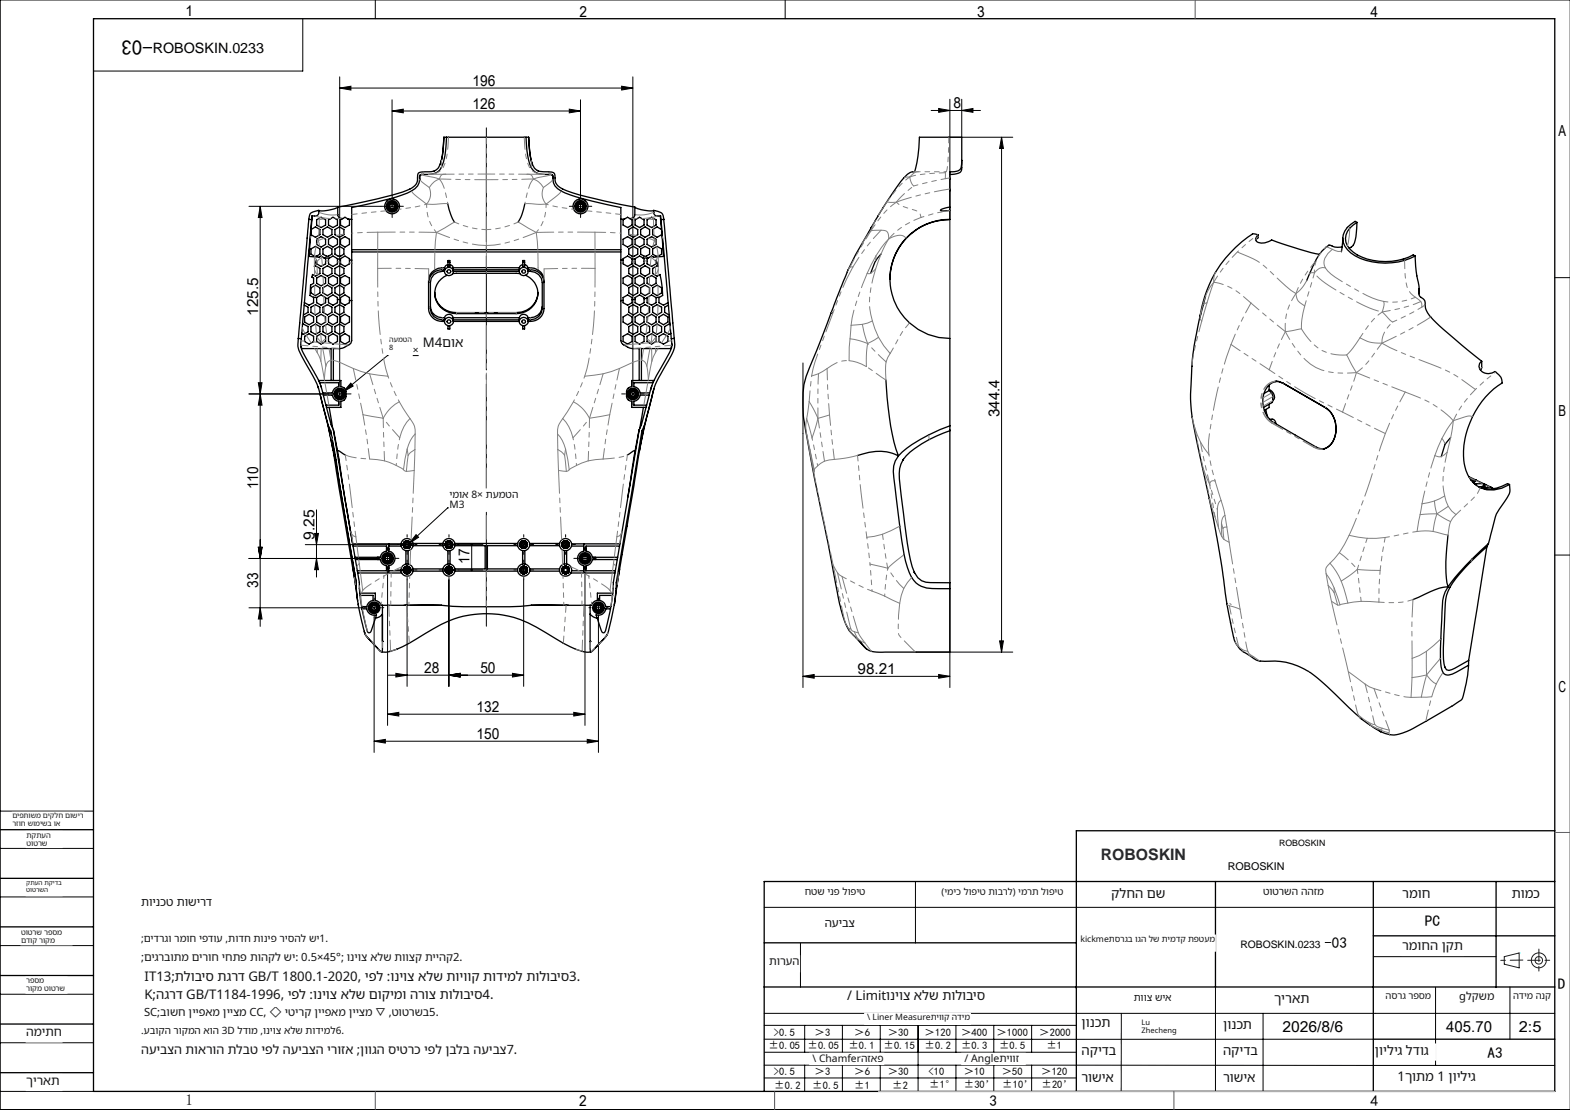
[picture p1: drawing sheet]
<svg xmlns="http://www.w3.org/2000/svg" width="420mm" height="297mm" viewBox="0 0 420 297" stroke-linecap="round" stroke-linejoin="round" font-family="sans-serif">
<defs><g id="words">
<text font-size="5.6" x="40.9" y="10.6" transform="rotate(-180 40.9 10.6)">-03</text>
<text font-size="4.2" fill="#1f2633" x="294.5" y="230">ROBOSKIN</text>
<g font-size="4.1">
<text x="49.6" y="4.3">1</text>
<text x="155.1" y="4.6">2</text>
<text x="261.4" y="4.6">3</text>
<text x="366.6" y="4.6">4</text>
<text x="126.4" y="23">196</text>
<text x="126.4" y="29.1">126</text>
<text x="255.1" y="29">8</text>
<text x="416.9" y="36.3">A</text>
<text x="69.1" y="84.5" transform="rotate(-90 69.1 84.5)">125.5</text>
<text x="267.4" y="111.7" transform="rotate(-90 267.4 111.7)">344.4</text>
<text x="416.9" y="111.3">B</text>
<text x="69.1" y="131" transform="rotate(-90 69.1 131)">110</text>
<text x="84.1" y="144.5" transform="rotate(-90 84.1 144.5)">9.25</text>
<text x="125.6" y="150.8" transform="rotate(-90 125.6 150.8)">17</text>
<text x="69.1" y="157.3" transform="rotate(-90 69.1 157.3)">33</text>
<text x="113.5" y="180.1">28</text>
<text x="128.5" y="180.1">50</text>
<text x="229.4" y="180.4">98.21</text>
<text x="416.9" y="185.3">C</text>
<text x="127.5" y="190.5">132</text>
<text x="127.5" y="197.7">150</text>
<text x="381.2" y="247.7">PC</text>
<text x="354.2" y="253.7">-03</text>
<text x="416.7" y="264.6">D</text>
<text x="343.1" y="276">2026/8/6</text>
<text x="386.9" y="276">405.70</text>
<text x="406.3" y="276">2:5</text>
<text x="397.9" y="283">A3</text>
<text x="49.6" y="295.6">1</text>
<text x="154.9" y="296">2</text>
<text x="264.7" y="296">3</text>
<text x="366.6" y="296">4</text>
</g>
<text font-size="3.8" x="40.9" y="14.2">ROBOSKIN.0233</text>
<g font-size="3.5" fill="#111">
<text x="113.1" y="92.9">M4םוא</text>
<text x="297.3" y="240.2">קלחה םש</text>
<text x="375.1" y="240.2">רמוח</text>
<text x="404.4" y="240.2">תומכ</text>
<text x="375.1" y="254.2">רמוחה ןקת</text>
<text x="38.7" y="262.5">IT13;תלוביס תגרד GB/T 1800.1-2020, יפל :וניוצ אלש תויווק תודימל תולוביס3.</text>
<text x="38.7" y="267.4">K;הגרד GB/T1184-1996, יפל :וניוצ אלש םוקימו הרוצ תולוביס4.</text>
<text x="226.6" y="267.6">/ Limitוניוצ אלש תולוביס</text>
<text x="340.8" y="268.4">ךיראת</text>
<text x="289.3" y="274.9">ןונכת</text>
<text x="327.2" y="275.4">ןונכת</text>
<text x="289.3" y="282.4">הקידב</text>
<text x="327.2" y="282.3">הקידב</text>
<text x="367.8" y="282.3">ןויליג לדוג</text>
<text x="289.3" y="289.5">רושיא</text>
<text x="327.2" y="289.4">רושיא</text>
<text x="373.9" y="289.2">1ךותמ 1 ןויליג</text>
</g>
<text font-size="3.4" fill="#111" x="37.8" y="282.1">העיבצה תוארוה תלבט יפל העיבצה ירוזא ;ןווגה סיטרכ יפל ןבלב העיבצ7.</text>
<g font-size="3.3" fill="#111">
<text x="7" y="277.2">המיתח</text>
<text x="7" y="290.3">ךיראת</text>
</g>
<g font-size="3.1" fill="#111">
<text x="37.8" y="242.4">תוינכט תושירד</text>
<text x="220.6" y="248.1">העיבצ</text>
</g>
<g font-size="3" fill="#111">
<text x="37.8" y="257.1">;</text>
<text x="38.6" y="257.1">םיגרבותמ םירוח יחתפ תוהקל שי: 0.5×45°; וניוצ אלש תווצק תייהק2.</text>
<text x="205.7" y="258.2">תורעה</text>
<text x="390.4" y="267.6">gלקשמ</text>
<text x="38.5" y="271.9">SC;בושח ןייפאמ ןייצמ CC, ◇ יטירק ןייפאמ ןייצמ ▽ ,טוטרשב5.</text>
</g>
<text font-size="2.9" x="328.5" y="232.7">ROBOSKIN</text>
<g font-size="2.8">
<text x="110.2" y="94.5">×</text>
<text x="331.8" y="253.6">ROBOSKIN.0233</text>
<text x="205.6" y="280.8">±0.05</text>
<text x="207" y="277.2">&gt;0.5</text>
<text x="216" y="280.8">±0.05</text>
<text x="217.9" y="277.2">＞3</text>
<text x="227" y="280.8">±0.1</text>
<text x="228.5" y="277.2">＞6</text>
<text x="236.3" y="280.8">±0.15</text>
<text x="237.5" y="277.2">＞30</text>
<text x="247.4" y="280.8">±0.2</text>
<text x="247.4" y="277.2">＞120</text>
<text x="257.1" y="280.8">±0.3</text>
<text x="257.1" y="277.2">＞400</text>
<text x="266.6" y="277.2">＞1000</text>
<text x="267.3" y="280.8">±0.5</text>
<text x="278" y="277.2">＞2000</text>
<text x="279.9" y="280.8">±1</text>
<text x="207" y="287.8">&gt;0.5</text>
<text x="217.9" y="287.8">＞3</text>
<text x="228.5" y="287.8">＞6</text>
<text x="237.5" y="287.8">＞30</text>
<text x="248.4" y="287.8">&lt;10</text>
<text x="257.8" y="287.8">＞10</text>
<text x="268" y="287.8">＞50</text>
<text x="278.5" y="287.8">＞120</text>
<text x="207.1" y="291.3">±0.2</text>
<text x="217.3" y="291.3">±0.5</text>
<text x="228.5" y="291.3">±1</text>
<text x="238.7" y="291.3">±2</text>
<text x="248.6" y="291.1">±1°</text>
<text x="257.8" y="291.1">±30’</text>
<text x="268.1" y="291.1">±10’</text>
<text x="278.6" y="291.2">±20’</text>
</g>
<g font-size="2.8" fill="#111">
<text x="337.9" y="239.6">טוטרשה ההזמ</text>
<text x="37.8" y="252">;</text>
<text x="38.5" y="252">םידרגו רמוח יפדוע ,תודח תוניפ ריסהל שי1.</text>
<text x="217.4" y="284.1">\ Chamferהזאפ</text>
<text x="258" y="284.2">/ Angleתיווז</text>
</g>
<g font-size="2.7" fill="#111">
<text x="120.2" y="133.1">ימוא 8× תעמטה</text>
<text x="120.2" y="136">M3</text>
<text x="303.3" y="267.7">תווצ שיא</text>
<text x="37.8" y="276.6">.</text>
<text x="38.5" y="276.6">עבוקה רוקמה אוה 3D לדומ ,וניוצ אלש תודימל6.</text>
</g>
<text font-size="2.6" fill="#111" x="215.3" y="239.5">חטש ינפ לופיט</text>
<g font-size="2.5" fill="#111">
<text x="251.9" y="239.4">)ימיכ לופיט תוברל( ימרת לופיט</text>
<text x="370.6" y="267.3">הסרג רפסמ</text>
<text x="404.8" y="267.3">הדימ הנק</text>
</g>
<text font-size="2.3" x="342.2" y="226.5">ROBOSKIN</text>
<g font-size="2.3" fill="#111">
<text x="289" y="252.1">kickmeתסרגב וגה לש תימדק תפטעמ</text>
<text x="231.9" y="273">\ Liner Measureתיווק הדימ</text>
</g>
<g font-size="2" fill="#111">
<text x="3.3" y="219">םיפתושמ םיקלח םושיר</text>
<text x="3.3" y="221">רזוח שומישב וא</text>
<text x="7.1" y="224.2">תקתעה</text>
<text x="7.1" y="226.3">טוטרש</text>
<text x="5.6" y="250.2">טוטרש רפסמ</text>
<text x="5.6" y="252.3">םדוק רוקמ</text>
<text x="7" y="263.1">רפסמ</text>
<text x="7" y="265.3">רוקמ טוטרש</text>
<text x="305.4" y="274.2">Lu</text>
<text x="305.4" y="276.3">Zhecheng</text>
</g>
<g font-size="1.9" fill="#111">
<text x="104.1" y="91.6">העמטה</text>
<text x="104.1" y="93.6">8</text>
</g>
<g font-size="1.7" fill="#111">
<text x="7" y="238.6">טוטרשה</text>
<text x="7" y="236.8">קתעה תקידב</text>
</g>
</g></defs>
<g fill="none" stroke="#000" stroke-width=".27">
<path d="M100.4 0v5M210 0v5M420 0h-419.9v297h419.9M81 5v14h-56M90.9 23.6l3-.5v1zM90.9 20.6v81.8M90.9 23.6h78.4M104.9 29.7l3-.5v1zM104.9 26.7v25.5M104.9 29.7h50.4M152.3 29.2l3 .5-3 .5zM155.3 26.7v25.5"/>
<path d="M166.3 23.1l3 .5-3 .5zM169.3 20.6v81.8M249.1 29.6h13.2M251.1 29l3 .6-3 .5zM253.8 36.7h17.1M254.1 26.6v64M257.3 29.6l3-.6v1.1zM257.3 26.6v10.1M267.9 36.7l.5 3h-1zM267.9 36.7v137.8M66.6 55.2h35.3M69.6 55.2v112.4"/>
<path d="M69.6 55.2l.5 3h-1zM103.9 55.2h2M104.9 54.2v2M154.3 55.2h2M155.3 54.2v2M415.9 74.3h4.1M123.9 95.1h-20.3l-11.7 9.7M214.8 97.1v86.9M66.6 105.4h21.3M69.1 102.4h1l-.5 3zM69.6 105.4l.5 3h-1zM89.9 105.4h2"/>
<path d="M90.9 104.4v2M93.8 102.5l.7 .8-2.6 1.5zM168.3 105.4h2M169.3 104.4v2M84.7 136.4v18M142.1 135.9h-22.3l-10.4 9.5M66.6 149.4h34.1M69.1 146.4h1l-.5 3zM81.7 145.7h24.6M84.2 142.7h1l-.5 3zM84.7 149.4l.5 3h-1zM102.7 149.4h2"/>
<path d="M103.7 148.4v2M103.7 152.4v41.7M107.9 152.5h2M107.9 145.7h2M108.9 144.7v2M108.9 151.5v2M108.9 155.1v28.6M111.3 143l.7 .8-2.6 1.6zM119.1 152.5h2M119.1 145.7h2M120.1 144.7v2M120.1 151.5v2"/>
<path d="M120.1 155.1v28.6M122.7 152.5h6.5M122.7 145.7h6.5M126.2 145.7v6.8M139.1 152.5h2M139.1 145.7h2M140.1 144.7v2M140.1 151.5v2M140.1 155.1v28.6M150.3 145.7h2M151.3 144.7v2M155.5 149.4h2"/>
<path d="M156.5 148.4v2M156.5 152.4v41.7M254.1 155.9v28.1M415.9 148.5h4.1M66.6 162.6h30.9M69.6 162.6l.5 3h-1zM99.1 162.6h2M100.1 161.6v2M100.1 165.2v36.1M159.1 162.6h2M160.1 161.6v2M160.1 165.2v36.1"/>
<path d="M245 174.5h25.9M267.4 171.5h1l-.5 3zM100.1 198.3l3-.5v1zM100.1 198.3h60M103.7 191.1l3-.5v1zM103.7 191.1h52.8M103.9 180.7h36.2M105.9 180.2l3 .5-3 .4zM120.1 180.7l3-.5v.9zM137.1 180.2l3 .5-3 .4zM153.5 190.6l3 .5-3 .5zM157.1 197.8l3 .5-3 .5z"/>
<path d="M214.8 181l3-.5v1zM214.8 181h39.3M251.1 180.5l3 .5-3 .5zM0 217h25M0 227h25M0 240h25M244.9 236v16.3M0 253h25M204.4 242.8h211.5M214.1 252.4v11.8M367.4 256h32.8M0 266h25"/>
<path d="M0 279h25M204.4 271.1h211.5M204.4 278.1h163M204.4 274.4h83.5M215.3 274.4v7.1M225.4 274.4v7.1M235.5 274.4v7.1M245.6 274.4v17.6M255.7 274.4v7.1M265.9 274.4v7.1M276 274.4v7.1M300 271.1l-.1 21"/>
<path d="M325.2 264.1v27.9M337.9 271.1v20.9M384 264.2v20.9M403.9 264.1v14M0 292h25M204.4 285l211.5 .1M204.4 288.4h83.5M204.5 281.5h83.5M215.3 285v7M225.4 285v7M235.5 285v7M255.7 285v7"/>
<path d="M265.9 285v7M276 285v7M287.9 292h128"/>
</g>
<g fill="none" stroke="#191924" stroke-width=".27">
<path d="M402.4 256l4-1v4l-4-1z"/>
<circle cx="411.7" cy="257" r="1"/>
<circle cx="411.7" cy="257" r="2"/>
</g>
<path d="M130.1 168.1v-134.4" fill="none" stroke="#000" stroke-width=".27" stroke-dasharray="30.5 1.3 1.3 1.3" stroke-dashoffset="-.5"/>
<g fill="none" stroke="#000" stroke-width=".27" stroke-dasharray="30.5 1.3 1.3 1.3">
<path d="M102.9 55.2h-1M104.9 53.2v-1M104.9 57.2v1M106.9 55.2h1M153.3 55.2h-1M155.3 53.2v-1M155.3 57.2v1M157.3 55.2h1M88.9 105.4h-1M90.9 103.4v-1M90.9 107.4v1M92.9 105.4h1"/>
<path d="M167.3 105.4h-1M169.3 103.4v-1M169.3 107.4v1M171.3 105.4h1M101.7 149.4h-1M103.7 147.4v-1M103.7 151.4v1M105.7 149.4h1M106.9 152.5h-.6M106.9 145.7h-.6M108.9 150.5v-.6M108.9 154.5v.6"/>
<path d="M108.9 143.7v-.6M108.9 147.7v.6M110.9 152.5h.6M110.9 145.7h.6M118.1 152.5h-.6M118.1 145.7h-.6M120.1 150.5v-.6M120.1 154.5v.6M120.1 143.7v-.6M120.1 147.7v.6M122.1 152.5h.6M122.1 145.7h.6"/>
<path d="M138.1 152.5h-.6M138.1 145.7h-.6M140.1 150.5v-.6M140.1 154.5v.6M140.1 143.7v-.6M140.1 147.7v.6M142.1 152.5h.6M142.1 145.7h.6M149.3 145.7h-.6M151.3 143.7v-.6M151.3 147.7v.6M153.3 145.7h.6"/>
<path d="M154.5 149.4h-1M156.5 147.4v-1M156.5 151.4v1M158.5 149.4h1M98.1 162.6h-.6M100.1 160.6v-.6M100.1 164.6v.6M102.1 162.6h.6M158.1 162.6h-.6M160.1 160.6v-.6M160.1 164.6v.6M162.1 162.6h.6"/>
</g>
<g fill="none" stroke="#000" stroke-width=".35">
<path d="M25 5h390.9v287h-390.9zM118.7 36.7l-.4 5.1-.5 2.2M118.7 36.7l-.1 1.8a11.5 11.5 0 0 1-1.6 6.7 5.9 5.9 0 0 1-3.7 .8l-1.2 .2-.4 .6a3.2 3.2 0 0 1-2.1 3.8 104.5 104.5 0 0 1-19.3 4.8M118.7 36.7h.8l-.2 2a12.3 12.3 0 0 1-1.7 6.9 6.7 6.7 0 0 1-4.9 1.1l-.4 .3a3.7 3.7 0 0 1-2.2 4.1 63.5 63.5 0 0 1-14.4 4.1l-1.6 .3v3.2M119.5 36.7h21.2M140.7 36.7l.5 5a5.4 5.4 0 0 0 2.3 4.5l1.4 .4 2.6 .1 .4 .3a3.7 3.7 0 0 0 2.2 4.1 80.7 80.7 0 0 0 16 4.4v3.2M140.7 36.7h.7M141.4 36.7l.5 5.1 .6 2.3M141.4 36.7l.2 3.1a9.1 9.1 0 0 0 1.7 5.5 7 7 0 0 0 3.6 .7l1.2 .2 .3 .6a3.2 3.2 0 0 0 2.1 3.8 96.5 96.5 0 0 0 17.4 4.5l1.9 .3M82.6 58.7l-2.8 31.9M82.6 58.7l.8 .1M83.4 58.8l-2.8 31.8"/>
<path d="M83.5 57.7l-.3 3.7 1.2-.7 1.2 .7v1.4l-1.2 .7-1.2-.7v-1.1l-.5 6.9 2.6 .2 .6-.3 .7 .5M83.5 57.7l-.1 1.1M85.3 56.8a.97 .97 0 0 1-1.1 1l-.7-.1M85.3 56.3l-.9 .2a1.82 1.82 0 0 0-1.8 2.2M85.3 56.8h.1M85.3 56.3v.5M85.8 58.2l1.3 .6v1.4l-1.2 .7-1.2-.7v-1.4l1-.6M87.9 58.8l1.2-.7 .6 .4 .6 .3v1.4l-1.2 .7-1.2-.7zM90.3 57.4a1.12 1.12 0 0 0 1.4 1.1M90.3 55.4a8.5 8.5 0 0 1-5 .9M90.3 57.4v.1M90.3 55.4v2"/>
<path d="M91.7 58.5l-.6 .3v1.4l1.2 .7 1.2-.7v-1.4l-.4-.2M91.7 58.5l.6-.4 .8 .5M93.1 58.6l1 .1M94.1 58.7v10.9M106 55.1l.1 .1M112.9 46.7l-.5 .3v1.2M116.3 45.7l-.2 .1M119.8 54.5l.8 2.9 1 2M140.4 54.5l-.8 2.9-1 2M143.8 45.6l.2 .2M147.4 46.7l.3 .1 .2 .4-.1 1M154.2 55.7h.1"/>
<path d="M155.5 56.3v.1M166.1 58.7v10.9M167.1 58.6l-1 .1M168.5 58.5l.6 .3v1.4l-1.2 .7-1.2-.7v-1.4l.4-.2M168.5 58.5l-.6-.4-.8 .5M169.8 57.4a1.07 1.07 0 0 1-1.3 1.1M169.8 55.4l1.2 .5a7.6 7.6 0 0 0 3.9 .4M169.8 55.4v2M169.8 57.4l.1 .1M169.9 58.8l1.2-.7 1.2 .7v1.4l-1.2 .7-1.2-.7zM174.4 58.2l-1.3 .6v1.4l1.2 .7 1.2-.7v-1.4l-1-.6M174.8 56.8h.1"/>
<path d="M174.9 56.8a.97 .97 0 0 0 1.1 1l.7-.1M174.9 56.3h.2a2.35 2.35 0 0 1 2.1 1l.4 1.4M174.9 56.3v.5M176.7 57.7l.3 3.7-1.2-.7-1.2 .7v1.4l1.2 .7 1.2-.7v-1.1l.5 6.9-2.7 .2-.5-.3-.8 .5M176.7 57.7l.1 1.1M176.8 58.8l2.8 31.8M177.6 58.7l2.8 31.9M177.6 58.7l-.8 .1M254.1 55.4l-1.8 .4-.7 .5 .4 .1 2.1-.1v2.4a15.9 15.9 0 0 0-16 15.9 15.9 15.9 0 0 0 16 16v23.3M254.1 58.8a16 16 0 0 0-16 15.9M254.1 47.8v.2M254.1 50.7v.4"/>
<path d="M254.1 55.4v.8M257.3 42.9v-6.2h-11.3a29.3 29.3 0 0 1-1.3 9.1l-.2 .2a2.8 2.8 0 0 0-2.6 1.5l-4.3 5.9-4.5 7.4M257.3 42.9l-.1 1.1a2.14 2.14 0 0 1-2.8 2h-.3v9.4M257.3 42.9v1.9a1.61 1.61 0 0 1-1.9 1.8l-1.3 .1M363 59.5l-.5-.3a5.1 5.1 0 0 0-3.2 5.7 8.3 8.3 0 0 0 6.1 4.8 18.1 18.1 0 0 0 13.2-1.2M363 59.5a4.7 4.7 0 0 0-2.6 6.2 9.7 9.7 0 0 0 6.9 4 16.4 16.4 0 0 0 10.8-1.5l.5 .3M363 59.5l-.5 4.7a2.5 2.5 0 0 1-1.6 2.2M83.2 66.6l1.2-.7 1.2 .7v1.4l-1.2 .6-1.2-.6zM83.2 77l1.2-.7 1.2 .7v1.4l-1.2 .7-1.2-.7zM84.7 79.6l1.2-.7 1.2 .7v1.4l-1.2 .7-1.2-.7zM84.7 64l1.2-.7 1.2 .7v1.4l-1.2 .7-1.2-.7zM84.7 74.4l1.2-.7 1.2 .7v1.4l-1.2 .7-1.2-.7z"/>
<path d="M84.7 79.6l-.8-.1v1.5l-1.2 .7-1.3-.7M86.4 66.6l1.2-.7 1.2 .7v1.4l-1.2 .6-1.2-.6zM86.4 61.4l1.2-.7 1.2 .7v1.4l-1.2 .7-1.2-.7zM86.4 71.8l1.2-.7 1.2 .7v1.4l-1.2 .7-1.2-.7zM86.4 77l1.2-.7 1.2 .7v1.4l-1.2 .7-1.2-.7zM86.6 69l.5 .2v1.4l-1.2 .7-1.2-.7v-1l-.4 .8-.2 .9 .3-.2 1.2 .7v1.4l-1.2 .7-.8-.5-.2 .8 .5 .2v1.4l-.8 .5-.2 2.8 1 .5M86.6 69l1.5 .1M87.1 79.8l.8 .1M87.9 64l1.2-.7 1.2 .7v1.4l-1.2 .7-1.2-.7zM87.9 74.4l1.2-.7 1.2 .7v1.4l-1.2 .7-1.2-.7zM87.9 79.6l1.2-.7 1.2 .7v1.4l-1.2 .7-1.2-.7zM88.1 69.1l-.2 .1v1.4l1.2 .7 1.2-.7v-1.3"/>
<path d="M88.1 69.1l1-.6 1.2 .8M89.6 66.6l1.2-.7 1.2 .7v1.4l-1 .5h-.6l-.8-.5zM89.6 61.4l1.2-.7 1.2 .7v1.4l-1.2 .7-1.2-.7zM89.6 71.8l1.2-.7 1.2 .7v1.4l-1.2 .7-1.2-.7zM89.6 77l1.2-.7 1.2 .7v1.4l-1.2 .7-1.2-.7zM90.3 69.3l.8 .1M91.1 69.4v1.2l1.2 .7 1.2-.7v-1M91.1 64l1.2-.7 1.2 .7v1.4l-1.2 .7-1.2-.7zM91.1 69.4l1.2-.9 1.2 .7v.4M91.1 74.4l1.2-.7 1.2 .7v1.4l-1.2 .7-1.2-.7zM91.1 79.6l1.2-.7 1.2 .7v1.4l-1.2 .7-1.2-.7zM93.5 69.6h.6"/>
<path d="M94.1 69.6v10.8M94.1 67.4h72M94.1 66.8h72M116.3 78.2a5.6 5.6 0 0 0 5.8 5.4l17.4-.1a5.6 5.6 0 0 0 4.4-5.3M118.9 72.6a1.2 1.2 0 0 1 1.2-1.1 1.2 1.2 0 0 1 1.2 1.1M118.9 72.6a1.2 1.2 0 0 0 1.2 1.2 1.2 1.2 0 0 0 1.2-1.2M118.9 72.6a3.3 3.3 0 0 0-3.8 3v7a3.2 3.2 0 0 0 3.8 3M118.9 71.6a3.6 3.6 0 0 0-4.2 3.4v7.6a3.6 3.6 0 0 0 4.2 3.4M118.9 72.2a3.7 3.7 0 0 0-4.2 3.4M118.9 71.6v.6M118.9 72.2v.4M119.6 73.7a5.3 5.3 0 0 0-3.2 5.6 5.3 5.3 0 0 0 4.7 4.6h17a5.4 5.4 0 0 0 5.6-4 5.4 5.4 0 0 0-3.1-6.2"/>
<path d="M119.8 70.8l-.6 .3-.3 .5M119.8 69.7h.5v1.6h-.5zM119.8 70.2h.5M120.3 70.8l.6 .3 .3 .5M121.2 72.2l.1 .4M121.2 71.6h17.7M121.2 71.6v.6M121.2 72.2h17.7M121.3 72.6h17.6M138.9 72.6a1.2 1.2 0 0 1 1.2-1.1 1.2 1.2 0 0 1 1.2 1.1M138.9 72.6a1.2 1.2 0 0 0 1.2 1.2 1.2 1.2 0 0 0 1.2-1.2M138.9 71.6v.6"/>
<path d="M138.9 72.2v.4M139.1 73.2h-18M139.8 70.8l-.6 .3-.3 .5M139.8 69.7h.5v1.6h-.5zM139.8 70.2h.5M140.3 70.8l.6 .3 .4 .5M141.3 71.6a3.5 3.5 0 0 1 4.2 3.4v7.6a3.6 3.6 0 0 1-4.2 3.4M141.3 72.2a3.7 3.7 0 0 1 4.2 3.4M141.3 72.2v.4M141.3 71.6v.6M141.3 72.6a3.3 3.3 0 0 1 3.8 3v7a3.2 3.2 0 0 1-3.8 3M166.1 69.6v10.8"/>
<path d="M166.7 64l1.2-.7 1.2 .7v1.4l-1.2 .7-1.2-.7zM166.7 74.4l1.2-.7 1.2 .7v1.4l-1.2 .7-1.2-.7zM166.7 79.6l1.2-.7 1.2 .7v1.4l-1.2 .7-1.2-.7zM166.7 69.6h-.6M168.2 66.6l1.2-.7 1.2 .7v1.4l-1 .5h-.6l-.8-.5zM168.2 61.4l1.2-.7 1.2 .7v1.4l-1.2 .7-1.2-.7zM168.2 71.8l1.2-.7 1.2 .7v1.4l-1.2 .7-1.2-.7zM168.2 77l1.2-.7 1.2 .7v1.4l-1.2 .7-1.2-.7zM169.1 69.5v1.1l-1.2 .7-1.2-.7v-1M169.9 64l1.2-.7 1.2 .7v1.4l-1.2 .7-1.2-.7zM169.9 74.4l1.2-.7 1.2 .7v1.4l-1.2 .7-1.2-.7zM169.9 79.6l1.2-.7 1.2 .7v1.4l-1.2 .7-1.2-.7z"/>
<path d="M171.4 66.6l1.2-.7 1.2 .7v1.4l-1.2 .6-1.2-.6zM171.4 61.4l1.2-.7 1.2 .7v1.4l-1.2 .7-1.2-.7zM171.4 71.8l1.2-.7 1.2 .7v1.4l-1.2 .7-1.2-.7zM171.4 77l1.2-.7 1.2 .7v1.4l-1.2 .7-1.2-.7zM172.1 69.1l.2 .1v1.4l-1.2 .7-1.2-.7v-1.2M172.1 69.1l-1-.6-1.2 .8-.8 .1-1.2-.9-1.2 .7v.4M173.1 64l1.2-.7 1.2 .7v1.4l-1.2 .7-1.2-.7zM173.1 74.4l1.2-.7 1.2 .7v1.4l-1.2 .7-1.2-.7zM173.1 79.6l1.2-.7 1.2 .7v1.4l-1.2 .7-1.2-.7zM173.1 79.8l-.8 .1M173.5 69l-.4 .2v1.4l1.2 .7 1.2-.7v-1l.4 .8 .2 .9-.3-.2-1.2 .7v1.4l1.2 .7 .8-.5 .6 3.7 .1 2-1 .5M173.5 69l-1.4 .1"/>
<path d="M174.6 66.6l1.2-.7 1.2 .7v1.4l-1.2 .6-1.2-.6zM174.6 77l1.2-.7 1.2 .7v1.4l-1.2 .7-1.2-.7zM175.5 79.6l.8-.1v1.5l1.2 .7 1.3-.7M233.1 60.8l-2.6 4.5a36.4 36.4 0 0 0-3.8 7.5l-4.3 10.9M233.1 60.8l-.1 .2M235.7 68l-1.5 1.8-1.3 3.3M322.5 79.3l-1.5 5.6M325.2 72.8a35 35 0 0 0-4.2 11.8M336.4 63.7l-.4 .6M336.6 62.9l-1.4-.4a32.2 32.2 0 0 0-10 10.3M336.6 62.9l-.5 .5-.2 .8a2.34 2.34 0 0 0 2.4 .8l1.9-.8 7.5 2.5 5.3 1.3M336.6 62.9v.6l-.2 .2"/>
<path d="M359 66.1a6.6 6.6 0 0 1-3.5-.5 16.1 16.1 0 0 0-5.2 7.7l-.8 1.8M359.2 63.7l-.4 3.7M378.6 68.5a37.7 37.7 0 0 0 1 8.3 3.6 3.6 0 0 0 .2 2.5 2.46 2.46 0 0 1 1.5 3 10 10 0 0 0 3.8 4.9l11.3 9.5M379.6 77.2v1.4M79.8 90.6a6.4 6.4 0 0 0 1.3 5.4 38.6 38.6 0 0 1 4.4 9.2l2.3 8.7M79.8 90.6h.8M80.5 92.4l.2 .9h7.9v8.5M80.6 90.6a5.2 5.2 0 0 0 1 4.7l.5 1a33.2 33.2 0 0 1 5.1 12.1l1.4 5.3 .6 1.3M80.9 86.9l.3-.2 1.2 .7v1.4l-1.2 .7-.5-.3M81.4 81.6l1 .6v1.4l-1.2 .7M81.5 90l1.2-.7 1.2 .7v1.4l-1.2 .7-.6-.4-.6-.3zM81.5 84.8l1.2-.7 1.2 .7v1.4l-1.2 .7-1.2-.7z"/>
<path d="M83.2 82.2l1.2-.7 1.2 .7v1.4l-1.2 .7-1.2-.7zM83.2 87.4l1.2-.7 1.2 .7v1.4l-1.2 .7-1.2-.7zM84.7 90l1.2-.7 1.2 .7v1.4l-1.2 .7-.8-.5-.4-.2zM84.7 84.8l1.2-.7 1.2 .7v1.4l-1.2 .7-1.2-.7zM86.4 82.2l1.2-.7 1.2 .7v1.4l-1.2 .7-1.2-.7zM86.4 87.4l1.2-.7 1.2 .7v1.4l-1.2 .7-1.2-.7zM87.9 90l1.2-.7 1.2 .7v1.4l-1.2 .7-1.2-.7zM87.9 84.8l1.2-.7 1.2 .7v1.4l-1.2 .7-1.2-.7zM89.6 82.2l1.2-.7 1.2 .7v1.4l-1.2 .7-1.2-.7zM89.6 87.4l1.2-.7 1.2 .7v1.4l-1.2 .7-1.2-.7zM90.3 80.1l.8 .1M91.1 90l1.2-.7 1.2 .7v1.4l-1.2 .7-1.2-.7z"/>
<path d="M91.1 84.8l1.2-.7 1.2 .7v1.4l-1.2 .7-1.2-.7zM93.5 80.4h.6M94.1 80.4v9.8a1.92 1.92 0 0 1-1.3 2.4 4.4 4.4 0 0 1-3.6 .7v8.5M115.1 82a3.2 3.2 0 0 0 3.8 3M118.9 86a1.2 1.2 0 0 1 1.2-1.1 1.2 1.2 0 0 1 1.2 1.1M118.9 86a1.2 1.2 0 0 0 1.2 1.2 1.2 1.2 0 0 0 1.2-1.2M118.9 85a1.2 1.2 0 0 1 1.2-.9 1.2 1.2 0 0 1 1.1 .9M118.9 85v.6M118.9 85.6v.4M119.8 87.1v.9h.5v-.9M121.2 85.6l.1 .4M121.2 85v.6"/>
<path d="M121.2 85.6h17.7M121.2 85h17.7M121.3 86h17.6M138.9 86a1.2 1.2 0 0 1 1.2-1.1 1.2 1.2 0 0 1 1.2 1.1M138.9 86a1.2 1.2 0 0 0 1.2 1.2 1.2 1.2 0 0 0 1.2-1.2M138.9 85a1.2 1.2 0 0 1 1.2-.9 1.2 1.2 0 0 1 1.2 .9M138.9 85v.6M138.9 85.6v.4M139.8 87.1v.9h.5v-.9M141.3 85.6v.4M141.3 85v.6M145.1 82a3.2 3.2 0 0 1-3.8 3"/>
<path d="M166.1 80.4v9.8a1.92 1.92 0 0 0 1.3 2.4 4.4 4.4 0 0 0 3.6 .7v8.5M166.7 90l1.2-.7 1.2 .7v1.4l-1.2 .7-1.2-.7zM166.7 84.8l1.2-.7 1.2 .7v1.4l-1.2 .7-1.2-.7zM166.7 80.4h-.6M168.2 82.2l1.2-.7 1.2 .7v1.4l-1.2 .7-1.2-.7zM168.2 87.4l1.2-.7 1.2 .7v1.4l-1.2 .7-1.2-.7zM169.9 90l1.2-.7 1.2 .7v1.4l-1.2 .7-1.2-.7zM169.9 84.8l1.2-.7 1.2 .7v1.4l-1.2 .7-1.2-.7zM169.9 80.1l-.8 .1M171.4 82.2l1.2-.7 1.2 .7v1.4l-1.2 .7-1.2-.7zM171.4 87.4l1.2-.7 1.2 .7v1.4l-1.2 .7-1.2-.7zM173.1 90l1.2-.7 1.2 .7v1.4l-1.2 .7-.5-.3-.7-.4z"/>
<path d="M173.1 84.8l1.2-.7 1.2 .7v1.4l-1.2 .7-1.2-.7zM174.6 82.2l1.2-.7 1.2 .7v1.4l-1.2 .7-1.2-.7zM174.6 87.4l1.2-.7 1.2 .7v1.4l-1.2 .7-1.2-.7zM176.3 84.8l1.2-.7 1.2 .7v1.4l-1.2 .7-1.2-.7zM178.7 91.2v-1.2l-1.2-.7-1.2 .7v1.4l1.2 .7 1.2-.8M178.8 81.6l-1 .6v1.4l1.2 .7M179.3 86.9l-.3-.2-1.2 .7v1.4l1.2 .7 .5-.3M179.6 90.6a5.1 5.1 0 0 1-.6 3.9l-1.1 2a30.8 30.8 0 0 0-4.5 10.2l-1.8 7-.6 1.3M179.7 92.2v-.1l-.2 1.2h-7.9v8.5M180.4 90.6a6.3 6.3 0 0 1-1.2 5.2l-.9 1.5a26.7 26.7 0 0 0-4.2 10l-1.7 6.6M180.4 90.6h-.8M222.4 83.7l-4.9 12.4a22.9 22.9 0 0 0-2.7 10.9 44.3 44.3 0 0 0 1.5 12.3l5.4 26.8a168.6 168.6 0 0 0 4.2 19.9l.7 1.6"/>
<path d="M318.8 97.9a63.3 63.3 0 0 0-.1 12l1.6 8.8a369.6 369.6 0 0 1 7.3 38.7l.6 4.2M318.8 97.9v.1M321.2 84l-1.8 8.6-.6 5.3M396.4 96.7a1.86 1.86 0 0 0-.5 2.1 1.86 1.86 0 0 0 1.8 1.1l1.5-.1 .7-.4a3.2 3.2 0 0 1 1.9 3.1 22.6 22.6 0 0 0-9.9 22.3 7.3 7.3 0 0 0 9.8 5.8l2.1-1M396.4 96.7l-.1 1.9-.3 .3M85.1 103.5l.1 .4M85.6 105.5l2.1 8.1 1.4 6.9M85.8 103.1l.1 .5M86.5 105.1h2.4a2 2 0 0 1 1.7-1.7v-1h-5l-.3-.6h5.9v1.6l1.1 .6a2.42 2.42 0 0 1 .3 2l-.5 1-.9 .4v1.6h-3.9M86.5 105.7h2.4a2.01 2.01 0 0 0 1.7 1.7v1h-3.4M87.8 113.9l1.6 8.1 5.9 35.5M87.8 113.9l.6 1.3"/>
<path d="M88.1 109l.9 5.6M88.4 115.2l1.5 7.8 2.2 14.3 3.2 18.6M88.4 115.2l6.9 40.7M89.2 115l6.9 40.9a48.9 48.9 0 0 0 2.3 13.3 .62 .62 0 0 0 .7 0 .62 .62 0 0 0 .3-.6l1-3.2M89.2 115l1.3 6.5 3.8 24h13M90.1 104.5v.1M90.1 104.6l-.4 .4v.8l.4 .6 .6 .2 .7-.1 .5-.4 .2-.8-.3-.7M90.4 104.3l-.2 .2M90.4 104.3h.1M90.5 104.3l.6-.1 .7 .4M90.9 106.6h-.1M91.8 104.6v.1"/>
<path d="M91.9 104.9h.1M168.1 105.2h.1M168.1 105.1h.1M169.1 104.2v.1M171 115l-6.9 40.9a43.3 43.3 0 0 1-2.4 13.3l-.4 .1a1.95 1.95 0 0 1-.8-1.7l-.7-2.2M171 115l-1.4 7.3-1.6 10.7M172.1 109l-.9 5.6M172.4 113.9l-1.6 8.1-5.9 35.5M172.4 113.9l-.7 1.3-6.8 40.7v1.6M173.7 105.7h-2.4a2.01 2.01 0 0 1-1.7 1.7v1h3.4M173.7 105.1h-2.4a2 2 0 0 0-1.7-1.7v-1h5l.3-.6h-5.9v1.6l-1.1 .6a2.42 2.42 0 0 0-.3 2l.5 1 .9 .4v1.6h3.9M174.3 103.3l-.3 1.1"/>
<path d="M174.9 104l-2.3 9.3-1.5 7.2M237 101.7a85.1 85.1 0 0 0 2.7 18.5l.6 1.8M254.1 113.9a37.4 37.4 0 0 0-13.8 8.1M254.1 115.2a32 32 0 0 0-11.7 6.8l-.8 1M254.1 115.2v40.7M254.1 113.9v1.3M338.6 109.6l.5 1.9M339.4 103.1l.1 .1M339.5 104.5l.9 1.2 .1 1.7-.2 .3-2.3 1.3M339.5 104.3a1.9 1.9 0 0 1 1.1 2.7l-.1 .1M339.5 103.2l-.3 .1M339.5 103.2v1.3"/>
<path d="M339.5 108.2v.8l-1.3 .8M339.5 104.5l-1.3 .7M339.7 112.2a1.17 1.17 0 0 1 1.6 1.2M341 102.1h1.1l1.2 .4 11.2 6.5a6.9 6.9 0 0 1 .7 10.6l-1.5 .6M341.1 102.1h1l1.2 .5 11.3 6.5a6.1 6.1 0 0 1 2.6 3.8l.2 2.1M341.5 102.1a5 5 0 0 0-3.6 5.9 6.5 6.5 0 0 0 2.8 5.1l11.3 6.5 1.5 .5h.8M357.4 115.1a4.7 4.7 0 0 1-3.6 5M388.1 117.1l-1.5 1.8-1 3.3M90.3 120.6l.5 .1 1.6 1M91.1 131.4l.2 1.3M169.9 120.6h-.4l-1.7 1.1M229.4 121.9a13.3 13.3 0 0 1 10.1-.3l.8 .4"/>
<path d="M240.3 122a6.8 6.8 0 0 0-1.2 5.8l1.6 13a49 49 0 0 0 2.6 12.5 6.1 6.1 0 0 0 6.1 4.2h4.7M241.6 123l-.1 .2M241.6 123a7.7 7.7 0 0 0-1 5.1l.5 4.3a165.6 165.6 0 0 0 2.9 19.2 4.9 4.9 0 0 0 4.9 4.3h5.2M241.7 122.9l-.1 .1M393 127.6l4.2 2M393.5 128.5h1.4M394.9 128.5l-.6 .7M394.9 128.5l-.9 .5M395 129.5a3.2 3.2 0 0 1 2.4 .1l-1.3 .7M395 129.5h-.5M395 129.5l-.3 .1M397.4 129.7l.1 .1-.3 .4-1.3 .2"/>
<path d="M397.4 129.7l1.7 .8M397.9 130.4a1.67 1.67 0 0 1 1.6 .3M397.9 130.4l-1.2 .2M397.9 130.4l-.6 .4M403.8 129.6l-.5-.2a8.8 8.8 0 0 1-7.7 .9M403.8 129.6a4.7 4.7 0 0 1-1.3 4.6 14 14 0 0 0-3.2 7.1l-1.1 4.1M94.4 152.3l.7 4.2M94.4 146.1h9v1.4a1.91 1.91 0 0 0-1.7 1.6h-6.7M95.1 156.4l.6 4.4M95.1 149.7h6.6a2 2 0 0 0 1.7 1.7v1.3h-7.8M95.3 157.5a57.4 57.4 0 0 0 2.5 12.4l4.3 4.6a7.8 7.8 0 0 0 .2-3.7v-6.5M95.3 155.9v1.6"/>
<path d="M95.7 153.3h11.8M96.2 158.7h4.2v2a2.04 2.04 0 0 1 1.6 1.3h.3M96.3 159.3h3.5v1.4a2.01 2.01 0 0 0-1.7 1.6h-1.4l.1 .6h1.3a2.01 2.01 0 0 0 2.6 1.6l-.3 .9M101 149.1v.6M101.3 149.1v.6M102.9 148.5l1-.3 .8 .5 .2 .8-.4 .9-1 .2-.7-.4-.3-.9zM103.4 151.8h.6M103.4 147h.6M103.4 152.1h.6M103.4 146.7h.6M104 145.5v2a2 2 0 0 1 1.7 1.9 2 2 0 0 1-1.7 2v1.9M104 146.1h3.3"/>
<path d="M104 152.7h3.3M104.9 149.5h-.1M108.1 151.8l.6-.3 .9 .3 .3 .7-.2 .6-.6 .4-.9-.2-.3-.6zM108.2 145l.9-.3 .6 .4 .2 .7-.4 .7-.7 .3-.7-.4-.2-.9zM108.6 147.3v3.6M109 144.7v.1M109.2 147.3v3.6M109.7 152.9h.1M110.5 145.4h8M110.5 146h8M110.5 152.8h8M110.5 152.2h8"/>
<path d="M119.2 146.2h.1M119.5 153.2v.1M119.8 147.3v3.6M119.9 144.7v.1M119.9 146.6v.1M119.9 153.5h.1M120.4 147.3v3.6M120.6 144.9l-.3-.2h-.5l-.5 .4-.2 .6v.4l.4 .4 .6 .3 .5-.3M120.6 145l.4 .2 .1 .4-.1 .7-.4 .2M120.6 146.5l.1 .1M120.7 144.8l-.1 .2M121.7 145.4h16.8"/>
<path d="M121.7 146h8.1v6.2h-8.1M121.7 152.8h16.8M138.5 146h-8.1v6.2h8.1M139.2 146h-.1M139.4 151.8l-.3 .6 .3 .9M139.4 151.8h.1M139.5 151.7l.9-.2 .4 .3 .3 .6-.1 .5-.3 .5-.8 .1-.4-.2M139.5 144.9v.1M139.5 153.2v.1M139.8 147.3v3.6M140.4 147.3v3.6M141.7 145.4h8"/>
<path d="M141.7 146h8M141.7 152.8h8M141.7 152.2h8M150.5 151.9h.1M150.7 144.9v.1M150.9 144.8h.1M150.9 151.6h.1M151 147.3v3.6M151.6 147.3v3.6M152.7 153.3h11.8M152.9 146.1h3.3M152.9 145.5h12.9"/>
<path d="M152.9 152.7h3.3M155.3 149.6h.1M156.2 145.5v2a2 2 0 0 0-1.7 1.9 2 2 0 0 0 1.7 2v1.9M156.2 151.8h.6M156.2 147h.6M156.2 152.1h.6M156.2 146.7h.6M158.9 149.1v.6M159.2 149.1v.6M163.9 159.3h-3.5v1.4M163.9 158.7h-4.1v2M164.9 157.5a55 55 0 0 1-2.6 12.5l-4.3 4.5-.1-.8v-9.4"/>
<path d="M165.1 156.4l-.8 5.5M165.1 149.7h-6.6a2 2 0 0 1-1.7 1.7v1.3h7.8M165.7 146.1h-8.9v1.4a1.91 1.91 0 0 1 1.7 1.6h6.7M165.8 152.3l-.7 4.2M244.5 153.1l.2 .2M254.1 157.5v17M254.1 155.9v1.6M387.3 143.2a49.1 49.1 0 0 0-.2 12.7l.3 1.1M387.4 157l-2.3 .4-7.1 3M387.4 157a10.3 10.3 0 0 0-1.6 6.7l-.5 9.9a15.2 15.2 0 0 0 .7 6.3 1.76 1.76 0 0 0 2.5 .5l4.4-2.4M397.8 146.3a50.8 50.8 0 0 0-9.9 10.8 13.5 13.5 0 0 0-1.4 7.3 107.2 107.2 0 0 0-.2 13.2l.2 .9M397.8 146.3l-4.9 30.4"/>
<path d="M398.2 145.4l-6.1 5.9-2.9 3.3-1.8 2.4M398.2 145.4l-.4 .9M95.8 161.6v.3M97.4 168.9l.2 .5M97.6 169.4l.7 1.2 3.2 3.4a2.47 2.47 0 0 0 2.9 .3M99.2 163.3l-.1 .1M99.7 161.5h.1M99.7 163.7v.1M100 163.8h-.1M101 163.3h.1M101.1 163.1h.1M102.3 171.6h.1"/>
<path d="M102.3 164.3a2.67 2.67 0 0 1-1.9 1.1M102.3 162h15.8M102.3 162v2.3M102.3 164.5v7M104.4 174.2l-.1 .1M108.1 162h10M118.1 162l6 .3h12.4l5.6-.3M142.1 162h15.8M142.1 162h10M153.9 173.7a48.7 48.7 0 0 1-7.9-4.4 27.2 27.2 0 0 0-30-1.1l-2.2 1.3a33 33 0 0 1-8.7 4.6l-.8 .2M154 173.7l1.9 .6M155.8 174.2l.1 .1"/>
<path d="M155.8 174.3l2.2 .2M157.9 171.6h.1M157.9 171.6v.1M157.9 164.3a2.84 2.84 0 0 0 1.9 1.1M157.9 162h.3a2.01 2.01 0 0 1 2.1-1.4 2.01 2.01 0 0 1 1.8 1.7h1.3M157.9 162v2.3M159.1 161.9h.1M160.3 161.4v.1M161 161.8l-.1 .1M161 163.3h.1M162.5 169.6l-.8 1.2-3.3 3.4M163.3 162.9h-1.2a2.01 2.01 0 0 1-2.6 1.6l.3 .9"/>
<path d="M226.5 167.6l.7 1.1 4.6 4.9M229.6 171.1l2.2 2.5M231.8 173.6l1.4 .7M233.2 174.3l2 .2h18.9M328.2 161.7l1 5M328.3 161.6v.1M329.2 166.6l.7 3.6 .6 1.7M330.6 172l.3 .7M331.1 172.9a7.5 7.5 0 0 0 3.3 2.6l1.9 1.2 2.1 .2a18.9 18.9 0 0 1 11.8 2.8l.4 .3a77.4 77.4 0 0 1 10.3 9.4l3.4 3M386.5 178.4v.1M386.5 178.5v.1M392.9 178l-.3 3-.9 4.1a3.2 3.2 0 0 1-2 3l-1.4 .9a92.1 92.1 0 0 1-13.1 7.1 6.8 6.8 0 0 1-5.8-.3"/>
<path d="M392.9 176.7l-4.5 2.5-.8 .2-.6-.2-.5-.7M392.9 176.7v1.3M363.9 192.2l2.8 1.9M366.4 193.9l3 1.9M368.6 195.1l.8 .7M0 222h25M0 235h25M325.2 235.9v28.2M367.4 235.9v56.1M400.2 235.9v28.3M415.9 235.9h-211.5v56.1M415.9 222.3h-128v69.7"/>
<path d="M0 248h25M204.4 252.3h83.5M367.4 250.4h48.5M0 261h25M0 274h25M204.4 264.1h211.5M367.4 278.1h48.5M0 287h25"/>
<circle cx="104.9" cy="55.2" r="1.99"/>
<circle cx="104.9" cy="55.2" r=".8"/>
<circle cx="104.9" cy="55.2" r=".66"/>
<circle cx="104.9" cy="55.2" r="1.04"/>
<circle cx="104.9" cy="55.2" r="1.57"/>
<circle cx="104.9" cy="55.2" r="1.2"/>
<circle cx="155.3" cy="55.2" r="1.19"/>
<circle cx="155.3" cy="55.2" r="1.05"/>
<circle cx="155.3" cy="55.2" r=".64"/>
<circle cx="155.3" cy="55.2" r="1.55"/>
<circle cx="155.3" cy="55.2" r="1.99"/>
<circle cx="155.3" cy="55.2" r=".81"/>
<circle cx="120.1" cy="72.6" r=".48"/>
<circle cx="140.1" cy="72.6" r=".48"/>
<circle cx="120.1" cy="86" r=".48"/>
<circle cx="140.1" cy="86" r=".48"/>
<circle cx="90.9" cy="105.4" r=".8"/>
<circle cx="90.9" cy="105.4" r=".66"/>
<circle cx="90.9" cy="105.4" r="1.04"/>
<circle cx="90.9" cy="105.4" r="1.56"/>
<circle cx="169.3" cy="105.4" r=".79"/>
<circle cx="169.3" cy="105.4" r="1.05"/>
<circle cx="169.3" cy="105.4" r=".64"/>
<circle cx="169.3" cy="105.4" r="1.55"/>
<circle cx="169.3" cy="105.4" r="1.22"/>
<circle cx="103.7" cy="149.4" r=".8"/>
<circle cx="103.7" cy="149.4" r="1.56"/>
<circle cx="103.7" cy="149.4" r=".66"/>
<circle cx="103.7" cy="149.4" r="1.04"/>
<circle cx="108.9" cy="152.5" r="1.65"/>
<circle cx="108.9" cy="145.7" r="1.65"/>
<circle cx="108.9" cy="152.5" r=".6"/>
<circle cx="108.9" cy="152.5" r=".84"/>
<circle cx="108.9" cy="145.7" r=".84"/>
<circle cx="108.9" cy="145.7" r=".5"/>
<circle cx="108.9" cy="145.7" r=".6"/>
<circle cx="108.9" cy="152.5" r=".49"/>
<circle cx="120.1" cy="152.5" r=".84"/>
<circle cx="120.1" cy="145.7" r=".84"/>
<circle cx="120.1" cy="152.5" r=".6"/>
<circle cx="120.1" cy="145.7" r=".5"/>
<circle cx="120.1" cy="152.5" r=".49"/>
<circle cx="120.1" cy="145.7" r=".59"/>
<circle cx="120.1" cy="152.5" r="1.64"/>
<circle cx="120.1" cy="145.7" r="1.64"/>
<circle cx="120.1" cy="152.5" r=".99"/>
<circle cx="140" cy="145.7" r=".99"/>
<circle cx="140.1" cy="145.7" r=".84"/>
<circle cx="140.1" cy="152.5" r=".6"/>
<circle cx="140.1" cy="145.7" r=".5"/>
<circle cx="140.1" cy="152.5" r=".49"/>
<circle cx="140.1" cy="145.7" r=".59"/>
<circle cx="140.1" cy="152.5" r="1.65"/>
<circle cx="140.1" cy="152.5" r=".84"/>
<circle cx="140.1" cy="145.7" r="1.64"/>
<circle cx="151.3" cy="152.6" r="1"/>
<circle cx="151.3" cy="152.5" r="1.65"/>
<circle cx="151.3" cy="145.8" r=".99"/>
<circle cx="151.3" cy="145.7" r="1.64"/>
<circle cx="151.3" cy="145.7" r=".49"/>
<circle cx="151.3" cy="152.5" r=".83"/>
<circle cx="151.3" cy="152.5" r=".48"/>
<circle cx="151.3" cy="145.7" r=".84"/>
<circle cx="151.3" cy="152.5" r=".6"/>
<circle cx="151.3" cy="145.7" r=".6"/>
<circle cx="156.5" cy="149.4" r="1.17"/>
<circle cx="156.5" cy="149.4" r="1.05"/>
<circle cx="156.5" cy="149.4" r=".64"/>
<circle cx="156.5" cy="149.4" r="1.55"/>
<circle cx="156.5" cy="149.4" r=".81"/>
<circle cx="100.1" cy="162.6" r="1.56"/>
<circle cx="100.1" cy="162.6" r="1.22"/>
<circle cx="100.1" cy="162.6" r=".8"/>
<circle cx="100.1" cy="162.6" r=".66"/>
<circle cx="100.1" cy="162.6" r="1.04"/>
<circle cx="160.1" cy="162.6" r=".64"/>
<circle cx="160.1" cy="162.6" r="1.55"/>
<circle cx="160.1" cy="162.6" r=".81"/>
<circle cx="160.1" cy="162.7" r="1.16"/>
<circle cx="160.1" cy="162.6" r="1.03"/>
</g>
<path d="M407.4 256.9l-5.9 .1M408.7 256.9h6M411.7 253.9v6" fill="none" stroke="#191924" stroke-width=".27" stroke-dasharray="6.3 1.3 1.3 1.3" stroke-dashoffset="3"/>
<path d="M235 292h180.9" fill="none" stroke="#c0c0c0" stroke-width=".27"/>
<path d="M319.7 0v5M415.9 222.7h4.1M100.4 292v5M207.2 292v5M314 292v5" fill="none" stroke="#00f" stroke-width=".27"/>
<path d="M406.4 255h.1" fill="none" stroke="#0ff" stroke-width=".27"/>
<g fill="#000">
<path d="M251.1 29l3 .6-3 .5zM257.3 29.6l3-.6v1.1z"/>
<path d="M267.9 36.7l.5 3h-1zM267.4 171.5h1l-.5 3z"/>
<path d="M69.6 55.2l.5 3h-1zM69.1 102.4h1l-.5 3zM126 145.4a.34 .34 0 0 0-.1 .6 .34 .34 0 0 0 .6-.1 .34 .34 0 0 0-.3-.5v.3v-.3zM125.9 152.3v.4l.3 .2v-.4v.4a.34 .34 0 0 0 .3-.5 .34 .34 0 0 0-.6-.1zM84.2 142.7h1l-.5 3zM84.7 149.4l.5 3h-1z"/>
<path d="M222.2 83.7a.17 .17 0 0 1 .3 0 .17 .17 0 0 1-.3 0zM222.2 83.7a.17 .17 0 0 1 .3 0 .17 .17 0 0 1-.3 0z"/>
<path d="M93.8 102.5l.7 .8-2.6 1.5zM111.3 143l.7 .8-2.6 1.6z"/>
<path d="M69.6 162.6l.5 3h-1zM69.1 146.4h1l-.5 3zM69.1 146.4h1l-.5 3zM69.6 105.4l.5 3h-1z"/>
<path d="M100.1 198.3l3-.5v1zM157.1 197.8l3 .5-3 .5zM103.7 191.1l3-.5v1zM153.5 190.6l3 .5-3 .5zM120.1 180.7l3-.5v.9zM137.1 180.2l3 .5-3 .4zM105.9 180.2l3 .5-3 .4zM120.1 180.7l3-.5v.9zM90.9 23.6l3-.5v1zM166.3 23.1l3 .5-3 .5zM104.9 29.7l3-.5v1zM152.3 29.2l3 .5-3 .5z"/>
<path d="M214.8 181l3-.5v1zM251.1 180.5l3 .5-3 .5z"/>
</g>
<path d="M120 36.7a19 19 0 0 1-1.5 8.2 4.4 4.4 0 0 1-3.9 1.8M140.2 36.7a19 19 0 0 0 1.5 8.2 4.4 4.4 0 0 0 3.9 1.8M370.6 116l-11.5-5.7" fill="none" stroke="#808080" stroke-width=".27" stroke-dasharray="6.3 1.3 1.3 1.3 1.3 1.3" stroke-dashoffset="3.1"/>
<g fill="none" stroke="#808080" stroke-width=".27" stroke-dasharray="6.3 1.3 1.3 1.3 1.3 1.3">
<path d="M84.2 57.8l1.6 .4M85.4 58.8v-.4M86.1 58.2l2.3 .3M86.7 58.6l-1.3 .2M89.8 58.5l1.5-.1M90.2 57.5a9.6 9.6 0 0 1-4.8-.7M110.1 51.1l.9 1.1 3.1 2.4M112.3 48l.1 .2M112.4 48.2l2.4 2M112.7 46.7l4.8 1.2M112.9 46.7h.1M113.2 46.7h-.3"/>
<path d="M113.3 46v.7M114.8 50.2a4.1 4.1 0 0 1-.7 4.4M114.8 50.2l1.3-1.6 1.4-.7M118.1 42.9v1.9M119.2 46.6l-4.6 .1M119.2 46.6l-1 .1-.7 1.2M119.8 54.5l-5.7 .1M121.6 59.4l-4.8 2.8M130.1 46.6v1.5M138.6 59.4l4.9 2.8M140.4 54.5l5.7 .1M141 46.6l4.6 .1"/>
<path d="M141 46.6l1 .1 .7 1.2M142.1 44.8v-1.9M142.7 47.9l1.4 .7 1.3 1.6M145.4 50.2a4.1 4.1 0 0 0 .7 4.4M146.1 54.6l3.3-2.6 .7-.9M146.9 46.7v-.7M147 46.7h.4M147.3 46.7h.1M147.5 46.7l-4.8 1.2M147.8 48.2l-2.4 2M147.8 48.2l.1-.2M168.9 58.4l1.5 .1"/>
<path d="M171.8 58.5l2.3-.3M173.5 58.6l1.3 .2M174.4 58.2l1.6-.4M174.8 58.4v.4M174.8 58.8v1.8M174.8 56.8a9.5 9.5 0 0 1-4.8 .7M237.3 54l-2.4 3.7M239.8 54.1l-2.5-.1M243.4 47.4l1.1-1.1 1.1-.3M243.4 47.4l-1.5 .1M244.4 49.8a4.3 4.3 0 0 1-1-2.4M245.6 46h-1.3"/>
<path d="M252.9 47.8v-1.6M252.9 46.2l.1-.2M254.1 47.6l-1.2 .2M83.1 63.3l-.2 .5M84.1 71.3v.9M84.1 68.7v2.6M84.1 72.2l.1 1.5M84.1 72.2l.8 1.2M84.2 68.3l-.1 .2M84.2 78.9v-2.5M84.3 68.5l-.1-.2M84.3 68.7l.4 1"/>
<path d="M84.6 66l-.4 2.3M84.7 69.8l.1 .3M84.7 64.1l.5 .3M84.7 65.4l.5-1M84.8 70.6v-.5M84.8 71.3l.1 2.1M85.1 73.5l-.2-.1M85.2 64.4v-.7M85.2 64.4l1.5-.6M85.3 61.2l-.1 1.8M85.4 60.6v-1.8M85.5 65.9l-.3-1.5"/>
<path d="M86 68.5v.4M86 68.9l-1.2 1.2M86.2 71.1l-.2-2.2M86.5 76.1l-.1-2.1M86.6 78.5l-.1-1.6M86.6 79.3l.1 1.9M87.1 69.8h.8M90 63l2-.4M90.3 70.1h.8M93.5 70.3l.6 .1M101 71.8v-4.4M101.1 62.1l-.1 4.7"/>
<path d="M114.7 71.9v3.1M116.3 71.6v.6M116.3 67.4v4.2M116.8 62.2l-.5 4.6M118.3 72.2v-.6M130.1 61.4v4.3M130.1 67.4v4.2M130.1 65.7v1.1M130.1 72.6v.5M141.9 71.6v.6M143.5 62.2l.4 4.6M143.9 67.4v4.2"/>
<path d="M143.9 71.6v.6M145.5 71.9v3.1M159.2 62.1v4.7M159.2 71.8v-4.4M166.7 70.3l-.6 .1M168.2 62.6l2 .4M169.9 70.1h-.8M173.1 69.8h-.8M173.5 63.8l1.6 .6M173.6 79.3v1.9M173.6 78.5l.1-1.6M173.7 76.1l.1-2.1"/>
<path d="M174 71.1l.2-2.2M174.2 68.9l1.2 1.2M174.2 68.5v.4M174.9 61.2l.1 1.8M175.1 64.4l-.1-.7M175.1 64.4l.4 1M175.1 64.4l-.4 1.5M175.1 73.5l.2-.1M175.4 71.3l-.1 2.1M175.4 70.6v-.5M175.4 70.1l.1-.3M175.5 64.1l-.4 .3"/>
<path d="M175.9 68.7l-.3 1M176 68.5l.1-.2M176 78.9v-2.5M176.1 68.3l-.4-2.3M176.1 68.3v.2M176.1 72.2v1.5M176.1 72.2l-.8 1.2M176.1 68.7v2.6M176.1 71.3v.9M177.3 63.8l-.2-.5M226.7 72.7h.1M227.3 71.6l-.4 .5"/>
<path d="M228.2 71.4l-.9 .2M232 73.1h.9M232 73.1l2.3-4.6M233 61.7l1.2-2.7M233 61.7l-2.5 3.6M234.2 72l1.5-4.1M234.2 72l-1.3 1.1M234.3 68.5l1.5-2.3 1.9-2.3M234.3 68.5v1.2M235.7 61.6l-2.7 .1M235.7 67.9l2-4M237.7 63.9a4.9 4.9 0 0 1 4-.7l.7 .5"/>
<path d="M237.7 63.9a1.71 1.71 0 0 0-1.6-2.3h-.4M324.7 75.6l-1.8 5.4M324.7 75.6l.1-1.7 .4-1.2M324.7 75.6l-1.2 1.5-1 2.1M336.6 63.3l-.5 .5-.1 .5M349.6 75l-1.3 2.1-1.6 1.4M351.6 73h-.8l-.4 .3M354.5 71.7a3.1 3.1 0 0 1 .7-3.9l1.2-1.1M354.5 71.7a2.81 2.81 0 0 0-2.9 1.3M354.8 66.1l1.6 .6M354.8 66.1l-.1 .1M356.4 66.7a2.75 2.75 0 0 0 2.5 .5"/>
<path d="M361.1 61l-.6 4.7M80.9 87.6l.7 1.6M81.5 91.3l-1-.1M81.9 89.7l1.3 2.1M84.2 93.3l.7 1.1M84.3 84.2l-.1-2.6M84.6 89.3l-.2-2.6M84.7 90.1l1.3 1.7M84.9 94.4l.9 2.2M84.9 94.4l-.1-1.1M85.1 91.6l-1.4-.1M85.8 89.4l.2 2.4"/>
<path d="M85.8 96.6l1 4.9M85.8 96.6l.1-3.3M86 91.8v.2M86 92v-.2M86.3 93.3l.9 4.7M86.8 83.8l-.1-1.8M86.9 84.6l.1 1.6M87.1 90.7l-1.1 1.1M87.2 98l-.4 3.5M87.2 98a1.74 1.74 0 0 1 1.3-1.6M87.4 89.3l-.3-2.2M88 93.3l.5 3.1"/>
<path d="M88.5 96.4h.1M88.9 91.9l-2.4-.2M93.3 92.3l-4-.3M94.5 98.6l-4.2-1.9-1.1-.3M118.3 85v.5M122.1 83.6v.3M130.1 83.9v1.1M138.1 83.9v-.3M141.9 85.5v-.5M170.9 92l-3.9 .3M171 96.4l-1 .3-4.3 1.9M171.7 96.4h-.1"/>
<path d="M172.2 93.3l-.5 3.1M172.8 89.3l.3-2.2M173 98a1.74 1.74 0 0 0-1.3-1.6M173 98l.4 3.5M173.1 87.1v-.1M173.2 87l-.1 .1M173.3 84.6l-.1 1.6M173.4 83.8l.1-1.8M173.7 91.7l-2.4 .2M173.9 93.3l-.9 4.7M174.2 92v-.2M174.2 91.8l.2-2.4"/>
<path d="M174.2 91.8l-1.1-1.1M174.4 96.6l-1 4.9M174.4 96.6l-.1-3.3M175.3 94.4l-.9 2.2M175.3 94.4l.1-1.1M175.5 91.4v-.9M175.5 90.1l-1.3 1.7M175.6 89.3l.2-2.6M175.9 84.2l.1-2.6M176 93.3l-.7 1.1M176.5 91.5l-1.4 .1M177 91.8l1.3-2.1"/>
<path d="M179.3 87.4v.4l-.7 1.4M179.7 91.2l-1 .1M219 100l2.3-1.4M222.4 83.7h.1M227.1 96.5l.3-5.8M227.1 96.5a10.9 10.9 0 0 1 4.7 1.6M227.4 90.7l.3-3.7M227.4 90.7l2.3 .4 2.4 .8M227.7 87l3-.2M230.7 86.8l2.7-.9M231.8 98.1v-2.8l.3-3.4M232.1 91.9l2.9-1.6"/>
<path d="M232.1 91.9l-.8-2.5-.6-2.6M233.4 85.9l1.6 4.4M235 90.3l1.4 2.2 1.7 2.1M238.1 94.6l-1.1 2.2M321 84.9l.4-1.8M321.4 83.1l1.1-3.9M321.4 83.1l-.2 .9M321.5 85.9l-.4-.4-.1-.6M322.9 81l-1.4 4.9M322.9 81l-1 .6M348.2 88l.1-2.6 .7-3.5M348.2 88l-4.3 .7"/>
<path d="M349 81.9l-.7-.5a3.1 3.1 0 0 1-1.6-2.9M362.9 99.7l-2.6-4.7M363.8 90.4l-1.9 2.8-1.6 1.8M369.7 91.8a9.7 9.7 0 0 1-5.9-1.4M369.8 83.5l.5-1.9-.2-1M372.6 86.2l-2.8-2.7M380.1 80.7l-1.4-1.1M380.4 82.2l-.1-.9-.2-.6M381.3 81.6l-.9 .6M396.4 98.3l-.5 .5M86.8 101.8v-.3M86.9 102.4l.5 2.7"/>
<path d="M87.5 105.7l.5 2.7M88.9 117.6l-.6-1.2M98.9 100l-4.4-1.4M102.5 111.9l-5.4-.9M103.8 100.7l-4.9-.7M106.8 107.5a10.3 10.3 0 0 0-4.3 4.4M109.7 112l-2.9-4.5M109.7 112a10.5 10.5 0 0 0-2.8 5.1M111.1 116.1v-.6a4.8 4.8 0 0 0-1.4-3.5M111.1 116.1a8.6 8.6 0 0 0-2.2 4.1M149.2 116.1l-.1-.6a4.8 4.8 0 0 1 1.4-3.5M149.2 116.1a8.6 8.6 0 0 1 2.1 4.1"/>
<path d="M150.5 112l2.9-4.5M150.5 112a10.5 10.5 0 0 1 2.8 5.1M153.4 107.5a10.3 10.3 0 0 1 4.3 4.4M156.4 100.7l4.9-.7M161.3 100l4.4-1.4M163.1 111l-5.4 .9M172.7 105.7l-.5 2.7M173.3 102.4l-.5 2.7M173.4 101.8v-.3M215.8 112l.7-4.5M215.8 112l1.4 5.2M215.8 116.2l-.3-2.1 .3-2.1"/>
<path d="M215.8 116.2l.9 4.1M216.5 107.5l2.3 4.4M217.1 100.6l1.9-.6M217.2 117.2l1.6-5.3M218.8 111.9l3.1-.9M237 101.7l-.1-3.1 .1-1.8M248.6 117.6l-.2-1.2M319 111.6l.6 2.8M319.6 114.4l1.6 3.9M337.9 107.7l2.6-1.6M337.9 106.4l2.3-1.3M338 108.6l2.5-1.4"/>
<path d="M340.2 113.2l.1-.1M340.7 113l-.4 .1M343.3 102.5v.1M351.6 119.6h.5M351.6 119.6l-.1 .1M354.6 109v.1M385.7 117.3l1.3-2.3 1.8-2.4M385.7 117.3l.9 1.6M388.1 117.1l.7-4.5M388.8 112.6l3.1-1a2.49 2.49 0 0 1 2-.1M98.9 122.8l4 .5M102.9 123.3l3.1 1.2"/>
<path d="M107.9 125.7l-1.9-1.2M107.9 125.7l.8 .4M108.7 126.1l.5-4.3M108.9 120.2l-1 5.5M109.2 121.8l-.3-1.6M110.8 125.9l-2.1 .2M110.8 125.9l.2-5.6M111 120.3l.1-4.2M111 120.3l-1.2 .8-.6 .7M149.2 120.3v-4.2M149.2 120.3l1 .6 .8 .9M149.4 125.9l2.1 .2"/>
<path d="M149.4 125.9l-.2-5.6M151 121.8l.3-1.6M151.3 120.2l1 5.5M151.5 126.1l-.5-4.3M152.3 125.7l-.8 .4M152.3 125.7l1.9-1.2M157.4 123.3l-3.2 1.2M161.3 122.8l-3.9 .5M216.6 120.4l-.8-4.2M216.6 120.4l.3 1.6M216.7 120.3l1.2 5.5M216.9 122l-.2-1.7"/>
<path d="M217.6 126l.2 .3M217.6 126l-1-5.6M217.8 126.3l-.9-4.3M217.9 125.8l-.1 .5M217.9 125.8l.1-.4 .7-.8M220.6 123.4l-1.9 1.2M223.2 122.9l-2.6 .5M229.4 121.9l-3.4 .7-2.8 .3M323.4 121.6l-2.2-3.3M323.6 129.6l-1.7-4.3M324 135.2l-.5-1.8M325 138.3l-1-3.1"/>
<path d="M325.1 128.7l1.5 5.2M325.1 128.7h-1l-.5 .9M325.7 136.4l.3 5M326.6 133.9l1.1 4M326.6 133.9a2.61 2.61 0 0 0-.9 2.5M326.8 140l.4 1.4M327.7 137.9l.5 3.1M327.7 137.9a2.31 2.31 0 0 0-.9 2.1M353.7 120.2l-1.4-.1-.8-.4M353.8 120.1h-.9l-1.3-.5M379.9 137.7l.5-2.9M379.9 137.7l4.5-.2"/>
<path d="M380.4 134.8l3.3-.7M383.7 134.1l2.8-1.4M383.8 121.9l1.9-4.6M383.8 121.9l1 .3h.8M384.4 137.5l-.7-3.4M384.4 137.5l3-2M386.5 132.7l.9 2.8M387.1 121l1-3.9M387.1 121l-1.5 1.2M387.4 135.5l.9 1.2 1.2 1M388.1 139.6l-3.7-2.1M389.5 137.7l-1.4 1.9"/>
<path d="M393.1 127.8l1.4 .7M394.8 128.6l1.7 .8M397.5 129.9l1 .4M94 142.8l-.2-.6M94 142.8l.4 2.7M94.8 154.5l.3 1.9M95.2 143.6l-.7-.2-.5-.6M95.4 151.8l.7-1M95.4 145.5l-.2-1.9M95.5 146.1l.4 3M96.1 150.8l-.1-1.1M96.1 150.8l.2 1.9"/>
<path d="M96.3 159.3l.4 2M96.5 158.7l-.4-2M96.7 158.7l.3-.7M97 158l-.6-4.7M102.7 154.1l1.6-.8M107.5 151.7l-2.2 1M109.6 151h.1M109.7 151v.1M109.7 151l.2-4M150.5 151l-.1-4M150.5 151.1v-.1M150.6 151h-.1"/>
<path d="M152.7 151.7l2.2 1M157.5 154.1l-1.6-.8M163.6 158.7l-.4-.7M163.8 158.7l.3-2M163.8 153.3l-.6 4.7M163.9 159.3l-.3 2M164.1 150.8l.1-1.1M164.1 150.8l-.2 1.9M164.3 149.1l.4-3M164.8 145.5l.2-1.9M164.8 151.8l-.7-1M165 143.6l.7-.2 .5-.6"/>
<path d="M165.1 156.4l.3-1.9M165.4 154.5v-1.3M166.2 142.8l.2-.6M166.2 142.8l-.4 2.7M222.9 151.2l1.1 2M224 153.2l1.3 1M231.9 143.8l4.2-.8M233.3 158.2l3.4 1.3M236.1 143l4.6-2.2M237.5 152l4.4-3.6M237.5 152l-4.7-1.1M243.9 154.5l-2.1 2.9"/>
<path d="M326 141.4l-1-3.1M326.9 143.6l-.1-3.6M326.9 143.6l-.9-2.2M327.2 141.4l.2 2.9M327.4 144.3l-.5-.7M328.2 141l.6 4.1M328.2 141l-.7 .1-.3 .3M328.8 145.1l-1.4-.8M354.8 153.5a2.31 2.31 0 0 1 1-2.8M354.8 153.5l1.1 1.8 1 2.1M355.3 156.7l-.5-3.2M355.3 156.7l1.6 1.8"/>
<path d="M355.8 150.7l2.5-2.8M355.8 150.7a17.6 17.6 0 0 1 3 4.8M356.9 158.5v-1.1M356.9 157.4l1.6 4.4M358.3 147.9l2.6-4.7M358.8 155.5l4.3-3.1M360.9 143.2l4.8 .8M363.1 152.4l6.1 .2M365.7 144l4.9-.2M379.1 142.2l.8-4.5M379.1 142.2l2.1-.2 2.2 .2M383.4 142.2l.5-2.9 .5-1.8"/>
<path d="M387.4 143.2l.7-3.6M387.4 143.2l-4-1M393.5 150.3l.3-.7M96.7 161.3l.1 1M96.7 161.3l-.1-2M98.3 168.8l-1.3-5.9M104.4 174.2l1.9-.6M153.9 173.6l1.9 .6M163.6 161.3l-.2 1M163.6 161.3l.1-2M226.2 166.8l.8 1.3M226.3 167.1l-.1-.3"/>
<path d="M227 168.1l.3 .2 .3-.2M227.6 168.1a1.18 1.18 0 0 0 1 .9M228.6 169l1 .3M229.1 170.7l.5 .3M229.6 171l-1-2M229.6 171l-2-1.8-.6-1.1M229.6 169.3l1.8 2.7M231.4 172l1.8 2.3M231.4 172l-1.8-1M240.7 161.4l.4-2.1 .7-1.9M240.7 161.4l-4-1.9M328.3 161.7l.6 .4"/>
<path d="M329 161.4l.4 .3M330.5 171.9l.3 .5M330.8 172.4l.3 .4M331.3 172.8l.9 .9M331.3 172.8l-.1 .1-.4-.5M331.7 163l-2.8-.9M332.2 173.7l.4 .7M333.8 174.3l.4 .6 1.2 .8M333.8 174.3l-1.6-.6M335.4 175.7l1.7 1.2M335.4 175.7l-1.5-.6M356.2 160.9l-.9-4.2"/>
<path d="M356.2 160.9l1.6 1M357.8 161.9l-.9-3.4M358.5 161.8l-.7 .1M358.5 161.8l2.1-.4M360.6 161.4l-1.8-5.9M360.7 179.7l4.5 3.4M364.1 160.9l-3.5 .5M368.9 161.1l-4.8-.2M377.8 176.2l1.9-.8 1.9-1.1M381.6 174.3l3.9-3.4M386 179.9l-1.8 3.1M363.4 191.3l2.6 1.9"/>
<path d="M364 192.1l-.6-.8M365.2 183.1l1.1 .7 1.3 .4M366 193.2l1 .5 .8 .1M366.4 193.9l2.2 1.2M367.8 193.8a2.94 2.94 0 0 0 1.9 1M368.6 195.1h1l.1-.3M368.6 195.1l-1.9-1.1-.7-.8M369.7 194.8l1.9 .6M371.5 196.1l.2 .4M371.5 196.1l-2.9-1M371.6 195.4l-.1 .7M377.5 186.6l.2-5.3"/>
<path d="M377.5 186.6l2.7-.1M377.7 181.3l.1-5.1M380.2 186.5l1.4-5.9M381.6 180.6v-6.3M381.6 180.6l-3.9 .7M381.6 180.6l3.8-4.4M383 186.4l-2.8 .1M383 186.4l1.2-3.4M384.2 183l-1.4-1-1.2-1.4"/>
</g>
<path d="M103.3 56.4l-9.2 1M156.9 56.4l9.2 1M351.6 73l-2.6 8.9M363.8 90.4l3-4.2 1.3-1.4 1.7-1.3M237.5 152l-1.4-9M378 160.4a19.7 19.7 0 0 1-9.1 .7" fill="none" stroke="#808080" stroke-width=".27" stroke-dasharray="6.3 1.3 1.3 1.3 1.3 1.3" stroke-dashoffset="4.9"/>
<path d="M114.1 54.6l-2.3 .6-5.1 .8M146.1 54.6l2.3 .6 5.1 .8M245.6 46h7.4M106.8 107.5l-3-6.8M153.4 107.5l3-6.8M106 124.5l.5-5 .4-2.4M154.2 124.5l-.5-5-.4-2.4M236.7 159.5l.8-7.5" fill="none" stroke="#808080" stroke-width=".27" stroke-dasharray="6.3 1.3 1.3 1.3 1.3 1.3" stroke-dashoffset="5.8"/>
<path d="M130.1 36.7v9.9M346.7 78.5l1.7-3.7 1.4-2.2 1.9-2.4M389.5 137.7l4.8-4.5a6.4 6.4 0 0 0 1.7-2.7M157.9 171.7v2.2l.2 .6 3.9-4 .6-1.2" fill="none" stroke="#808080" stroke-width=".27" stroke-dasharray="6.3 1.3 1.3 1.3 1.3 1.3" stroke-dashoffset="4.6"/>
<path d="M253 46l.3-.7 .3-2.1 .2-6.5M167.8 121.7l-2.8 21.9M95.2 143.6l-2.8-21.9M130.1 152.8v9.5M231.9 143.8l-1.6-12-.9-9.9M102.3 171.7v2.2l-.2 .6-3.8-4-.6-1" fill="none" stroke="#808080" stroke-width=".27" stroke-dasharray="6.3 1.3 1.3 1.3 1.3 1.3" stroke-dashoffset="4.8"/>
<path d="M130.1 46.6h-10.9M130.1 46.6h10.9M378.7 79.6a5.3 5.3 0 0 1-2.6-4.3l-.4-5.6M343.9 88.7a14.8 14.8 0 0 1 2.8-10.2M328.9 162.1l2.4 10.7" fill="none" stroke="#808080" stroke-width=".27" stroke-dasharray="6.3 1.3 1.3 1.3 1.3 1.3" stroke-dashoffset="4.1"/>
<path d="M239.8 54.1a27.7 27.7 0 0 0-6.8 7.6M331 67.4a39.2 39.2 0 0 0-6.3 8.2M90.7 93.3l-10.2-.9M179.7 92.4l-10.1 .9M388.8 112.6a28 28 0 0 1 5.9-8.4M108.8 161.9l.7 10.2M150.7 172.1l.7-10.2M367.6 184.2l7.2 2.1 2.7 .3" fill="none" stroke="#808080" stroke-width=".27" stroke-dasharray="6.3 1.3 1.3 1.3 1.3 1.3" stroke-dashoffset="4.4"/>
<path d="M117.5 47.9l.8 1.2 .6 1.3 .9 4.1M142.7 47.9a8.7 8.7 0 0 0-1.9 4.9l-.4 1.7M101.1 62.1l-7 .3M159.2 62.1l6.9 .3M237 96.8l-4.9-4.9M343.9 88.7l-9.2-7.6M97.1 111l1.8 11.8M163.1 111l-1.8 11.8M221.9 111l1.3 11.9M97 158l1.2-1.1 4.5-2.8M163.2 158l-1.2-1.1-4.5-2.8M241.8 157.4l-2.3-2.4-2-3" fill="none" stroke="#808080" stroke-width=".27" stroke-dasharray="6.3 1.3 1.3 1.3 1.3 1.3" stroke-dashoffset="3.5"/>
<path d="M114.1 54.6a10.9 10.9 0 0 0 2.7 7.6M146.1 54.6a10.9 10.9 0 0 1-2.6 7.6M246.4 58.2a2.09 2.09 0 0 0-2.1-2.1l-1.4-.4a6.7 6.7 0 0 1-3.1-1.6" fill="none" stroke="#808080" stroke-width=".27" stroke-dasharray="6.3 1.3 1.3 1.3 1.3 1.3" stroke-dashoffset="5.4"/>
<path d="M116.8 62.2l-15.7-.1M143.5 62.2l15.7-.1M225.3 154.2l4.3 15.1M377.8 176.2l-.1-9.6 .3-6.2" fill="none" stroke="#808080" stroke-width=".27" stroke-dasharray="6.3 1.3 1.3 1.3 1.3 1.3" stroke-dashoffset="1.7"/>
<path d="M117.5 47.9l12.6 .2M142.7 47.9l-12.6 .2M239.8 54.1l1.9-2.1 2.7-2.2M94.5 98.6l2.6 12.4M165.7 98.6l-2.6 12.4M221.3 98.6a8 8 0 0 1 5.8-2.1M237 101.7l-5.2-3.6" fill="none" stroke="#808080" stroke-width=".27" stroke-dasharray="6.3 1.3 1.3 1.3 1.3 1.3" stroke-dashoffset="3.2"/>
<path d="M321.5 85.9l-2 7.9-.6 4.1M329.3 92.2a83.9 83.9 0 0 1 5.4-11.1M339.5 98.9l-10.2-6.7M106.9 117.1l-4.4-5.2M153.3 117.1l4.4-5.2M216.5 107.5l.6-6.9M370.6 116a86.1 86.1 0 0 1 5.3-11.1M104 161.9l.4 12.3M155.8 174.2l.4-12.3" fill="none" stroke="#808080" stroke-width=".27" stroke-dasharray="6.3 1.3 1.3 1.3 1.3 1.3" stroke-dashoffset="3.4"/>
<path d="M130.1 61.4a22.8 22.8 0 0 0 8.5-2M130.1 61.4a22.8 22.8 0 0 1-8.5-2M370.1 80.6l1.1 .2a15.3 15.3 0 0 0 7.5-1.2M380.4 82.2l-4.4 2.4-3.4 1.6M325 138.3l-1.4-8.7M225.3 154.2l5.4 2.9 2.6 1.1M370.6 143.8l-1.4 8.8" fill="none" stroke="#808080" stroke-width=".27" stroke-dasharray="6.3 1.3 1.3 1.3 1.3 1.3" stroke-dashoffset="5.1"/>
<path d="M130.1 48.1v13.3" fill="none" stroke="#808080" stroke-width=".27" stroke-dasharray="6.3 1.3 1.3 1.3 1.3 1.3" stroke-dashoffset="2.8"/>
<path d="M228.2 71.4a50.1 50.1 0 0 1 7.5-9.8M221.3 98.6l.1 5.7 .5 6.7M369.7 91.8a7.8 7.8 0 0 1 2.9-5.6M102.5 111.9l-3.6-11.9M157.7 111.9l3.6-11.9M92.4 121.7a16.3 16.3 0 0 0 6.5 1.1M161.3 122.8l1.9-.1a13.1 13.1 0 0 0 4.6-1M358.3 147.9l2.5 2 2.3 2.5M381.6 192.8l-.1-.3 1.5-6.1" fill="none" stroke="#808080" stroke-width=".27" stroke-dasharray="6.3 1.3 1.3 1.3 1.3 1.3" stroke-dashoffset="3.3"/>
<path d="M218.7 124.6l-1.5-7.4M101.9 161.8l.8-7.7M158.3 161.8l-.8-7.7" fill="none" stroke="#808080" stroke-width=".27" stroke-dasharray="6.3 1.3 1.3 1.3 1.3 1.3" stroke-dashoffset="5.7"/>
<path d="M116.8 62.2a40.7 40.7 0 0 0 13.3 3.5M143.5 62.2a40.7 40.7 0 0 1-13.4 3.5M340.2 113.2a6.9 6.9 0 0 1-1-10.4l.9-.6 .9-.2M340.3 113.1a6.9 6.9 0 0 1-1.8-9.4 3.8 3.8 0 0 1 2.6-1.6" fill="none" stroke="#808080" stroke-width=".27" stroke-dasharray="6.3 1.3 1.3 1.3 1.3 1.3" stroke-dashoffset="2.6"/>
<path d="M103.8 100.7a89.3 89.3 0 0 1-2.8-25.6v-3.3M156.4 100.7a89.3 89.3 0 0 0 2.8-25.6v-3.3" fill="none" stroke="#808080" stroke-width=".27" stroke-dasharray="6.3 1.3 1.3 1.3 1.3 1.3" stroke-dashoffset="1.3"/>
<path d="M217.1 100.6a117.8 117.8 0 0 1 5.6-16.5 84.7 84.7 0 0 1 5.5-12.7M110 144.5l.8-18.6M150.2 144.5l-.8-18.6" fill="none" stroke="#808080" stroke-width=".27" stroke-dasharray="6.3 1.3 1.3 1.3 1.3 1.3" stroke-dashoffset=".2"/>
<path d="M101 71.8l13.7 .1M159.2 71.8l-13.7 .1" fill="none" stroke="#808080" stroke-width=".27" stroke-dasharray="6.3 1.3 1.3 1.3 1.3 1.3" stroke-dashoffset="2.7"/>
<path d="M246.4 58.2l3.9-1.2 3.8-.7M351.6 73a8 8 0 0 1 3.2-6.9M109.4 161.9l.2-7.9M150.8 161.9l-.2-7.9" fill="none" stroke="#808080" stroke-width=".27" stroke-dasharray="6.3 1.3 1.3 1.3 1.3 1.3" stroke-dashoffset="5.6"/>
<path d="M252.9 47.8l-8.5 2M363.1 152.4l2.6-8.4M370.6 143.8l8.5-1.6M104.5 161.9l.2-8.6M155.7 161.9l-.1-8.6M364.1 160.9l-1-8.5" fill="none" stroke="#808080" stroke-width=".27" stroke-dasharray="6.3 1.3 1.3 1.3 1.3 1.3" stroke-dashoffset="5.2"/>
<path d="M130.1 86v59.4M369.8 83.5a45.1 45.1 0 0 1-13.3-6.5l-3.6-2.5-1.3-1.5" fill="none" stroke="#808080" stroke-width=".27" stroke-dasharray="6.3 1.3 1.3 1.3 1.3 1.3" stroke-dashoffset="-1.1"/>
<path d="M227.3 71.6l5.7-9.9M157.7 111.9l-.3 11.4M321.2 118.3l2.4 11.3M102.9 123.3l-.4-11.4M331.7 163l2.1 11.3" fill="none" stroke="#808080" stroke-width=".27" stroke-dasharray="6.3 1.3 1.3 1.3 1.3 1.3" stroke-dashoffset="3.8"/>
<path d="M122.1 83.6h16M226.2 166.8l-3.3-15.6" fill="none" stroke="#808080" stroke-width=".27" stroke-dasharray="6.3 1.3 1.3 1.3 1.3 1.3" stroke-dashoffset="1.5"/>
<path d="M252.9 46.2a33 33 0 0 0-9.5 1.2M238.1 94.6a39.7 39.7 0 0 1 5.2-8.2" fill="none" stroke="#808080" stroke-width=".27" stroke-dasharray="6.3 1.3 1.3 1.3 1.3 1.3" stroke-dashoffset="4.7"/>
<path d="M233.4 85.9a18.7 18.7 0 0 1 .1-11.2l.7-2.7" fill="none" stroke="#808080" stroke-width=".27" stroke-dasharray="6.3 1.3 1.3 1.3 1.3 1.3" stroke-dashoffset="2.4"/>
<path d="M237.7 63.9a19.7 19.7 0 0 1 8.7-5.7M369.7 91.8l-1.9 2.6a20.1 20.1 0 0 1-4.9 5.3" fill="none" stroke="#808080" stroke-width=".27" stroke-dasharray="6.3 1.3 1.3 1.3 1.3 1.3" stroke-dashoffset="4.3"/>
<path d="M227.7 87a54.3 54.3 0 0 1 4.3-13.9" fill="none" stroke="#808080" stroke-width=".27" stroke-dasharray="6.3 1.3 1.3 1.3 1.3 1.3" stroke-dashoffset="2.2"/>
<path d="M254.1 50.6a77.5 77.5 0 0 0-14.3 3.5M360.3 95a11.5 11.5 0 0 1-11.4-5.9l-.7-1.1M382.8 84.8a107.1 107.1 0 0 1-13.1 7M245 174.5l-4.1-4a2.75 2.75 0 0 1-.6-2.7l.4-6.4" fill="none" stroke="#808080" stroke-width=".27" stroke-dasharray="6.3 1.3 1.3 1.3 1.3 1.3" stroke-dashoffset="2.1"/>
<path d="M351.5 119.7l-11.3-6.5M351.6 119.6l-11.3-6.5M222.9 151.2l-5.3-25.2" fill="none" stroke="#808080" stroke-width=".27" stroke-dasharray="6.3 1.3 1.3 1.3 1.3 1.3" stroke-dashoffset="3"/>
<path d="M331 67.4l2.8-2.5 2.7-2.1M394.7 104.2l2.7-2.5 2.7-2.2M323.4 121.6l1.7 7.1M232.8 150.9l-.9-7.1M233.3 158.2l-.5-7.3" fill="none" stroke="#808080" stroke-width=".27" stroke-dasharray="6.3 1.3 1.3 1.3 1.3 1.3" stroke-dashoffset="5.9"/>
<path d="M218.8 111.9l.2-11.9M386.5 132.7l-.3-1.2a25.5 25.5 0 0 1 .9-10.5M363.4 191.3l-2.7-11.6M367.6 184.2l4 11.2" fill="none" stroke="#808080" stroke-width=".27" stroke-dasharray="6.3 1.3 1.3 1.3 1.3 1.3" stroke-dashoffset="3.6"/>
<path d="M334.7 81.1a17.7 17.7 0 0 0-9.4-5.5h-.6M220.6 123.4l-1.8-11.5" fill="none" stroke="#808080" stroke-width=".27" stroke-dasharray="6.3 1.3 1.3 1.3 1.3 1.3" stroke-dashoffset="3.7"/>
<path d="M394.7 104.2a40.2 40.2 0 0 0-13.5-7.4l-2.3-.8a62.6 62.6 0 0 1-9.2-4.2M227.6 168.1l-3.6-14.9" fill="none" stroke="#808080" stroke-width=".27" stroke-dasharray="6.3 1.3 1.3 1.3 1.3 1.3" stroke-dashoffset="1.9"/>
<path d="M237.3 54l3.2-4.1 2.9-2.5" fill="none" stroke="#808080" stroke-width=".27" stroke-dasharray="6.3 1.3 1.3 1.3 1.3 1.3" stroke-dashoffset="5"/>
<path d="M380.4 134.8l1.8-7.4 1.6-5.5" fill="none" stroke="#808080" stroke-width=".27" stroke-dasharray="6.3 1.3 1.3 1.3 1.3 1.3" stroke-dashoffset="2.9"/>
<path d="M360.9 143.2l.7-1.5a185.2 185.2 0 0 0 7.8-22.3l1.2-3.4" fill="none" stroke="#808080" stroke-width=".27" stroke-dasharray="6.3 1.3 1.3 1.3 1.3 1.3" stroke-dashoffset="1.4"/>
<path d="M388.8 112.6a29 29 0 0 0-12.9-7.7" fill="none" stroke="#808080" stroke-width=".27" stroke-dasharray="6.3 1.3 1.3 1.3 1.3 1.3" stroke-dashoffset="2"/>
<path d="M375.9 104.9l-13-5.2" fill="none" stroke="#808080" stroke-width=".27" stroke-dasharray="6.3 1.3 1.3 1.3 1.3 1.3" stroke-dashoffset="2.5"/>
<path d="M370.1 80.6a25.5 25.5 0 0 1-8.7-3.9 19.9 19.9 0 0 1-6.9-5M328.8 145.1l2.9 17.9" fill="none" stroke="#808080" stroke-width=".27" stroke-dasharray="6.3 1.3 1.3 1.3 1.3 1.3" stroke-dashoffset=".4"/>
<path d="M329.3 92.2a110.7 110.7 0 0 0-6 27.4l.1 2" fill="none" stroke="#808080" stroke-width=".27" stroke-dasharray="6.3 1.3 1.3 1.3 1.3 1.3" stroke-dashoffset=".8"/>
<path d="M359.1 110.3a106.7 106.7 0 0 1-19.6-11.4M324 135.2l-2.1-9.9" fill="none" stroke="#808080" stroke-width=".27" stroke-dasharray="6.3 1.3 1.3 1.3 1.3 1.3" stroke-dashoffset="4.5"/>
<path d="M346.7 78.5l-1.4-.8-4.1-3.7a21.9 21.9 0 0 0-10.2-6.6M360.7 179.7l-4.5-18.8" fill="none" stroke="#808080" stroke-width=".27" stroke-dasharray="6.3 1.3 1.3 1.3 1.3 1.3" stroke-dashoffset="-.2"/>
<path d="M359.1 110.3l3.8-10.6" fill="none" stroke="#808080" stroke-width=".27" stroke-dasharray="6.3 1.3 1.3 1.3 1.3 1.3" stroke-dashoffset="3.9"/>
<path d="M380.1 80.7a44 44 0 0 1-10.3 2.8" fill="none" stroke="#808080" stroke-width=".27" stroke-dasharray="6.3 1.3 1.3 1.3 1.3 1.3" stroke-dashoffset="4.2"/>
<path d="M369.2 152.6l-.3 8.5" fill="none" stroke="#808080" stroke-width=".27" stroke-dasharray="6.3 1.3 1.3 1.3 1.3 1.3" stroke-dashoffset="5.3"/>
<path d="M339.5 98.9l2.3-5.8 2.1-4.4M362.9 99.7a21.4 21.4 0 0 1-10.9-1.4 22.7 22.7 0 0 1-7.5-8.4l-.6-1.2M321.9 125.3l-2.3-10.9M367.8 193.8l-2.6-10.7" fill="none" stroke="#808080" stroke-width=".27" stroke-dasharray="6.3 1.3 1.3 1.3 1.3 1.3" stroke-dashoffset="4"/>
<path d="M323.6 129.6l2.1 6.8" fill="none" stroke="#808080" stroke-width=".27" stroke-dasharray="6.3 1.3 1.3 1.3 1.3 1.3" stroke-dashoffset="6"/>
<g fill="#fff" stroke="#fff" stroke-width=".35">
<path d="M40.9 9.6h31v5.9h-31z"/>
<path d="M331.8 250.2h22.4v4.3h-22.4z"/>
<path d="M104.1 90h6.1v5.7h-6.1z"/>
<path d="M112.2 90h12.2v5.7h-12.2z"/>
<path d="M120.2 130.9h22.5v5.7h-22.5z"/>
<path d="M5.6 248.5h13.6v4.3h-13.6z"/>
<path d="M7 274.5h9.6v4.3h-9.6z"/>
<path d="M7 287.5h9.6v4.3h-9.6z"/>
<path d="M7 261.5h10.9v4.2h-10.9z"/>
<path d="M3.3 217.4h19.1v4.2h-19.1z"/>
<path d="M7 235.4h9.6v4.2h-9.6z"/>
<path d="M7.1 222.5h9.5v4.2h-9.5z"/>
<path d="M288.4 250.2h36.7v4.3h-36.7z"/>
<path d="M404.4 237.3h8.2v4.2h-8.2z"/>
<path d="M215.3 237.3h16.3v4.2h-16.3z"/>
<path d="M251.9 237.3h32.6v4.2h-32.6z"/>
<path d="M205.7 255.8h8.2v4.2h-8.2z"/>
<path d="M220.6 245.5h8.2v4.3h-8.2z"/>
<path d="M375.1 237.3h16.3v4.3h-16.3z"/>
<path d="M337.9 237.3h16.3v4.3h-16.3z"/>
<path d="M342.2 224.2h50.8v4.4h-50.8z"/>
<path d="M297.3 237.3h16.3v4.2h-16.3z"/>
<path d="M404.8 265.2h10.2v4.2h-10.2z"/>
<path d="M389.6 265.2h10.2v4.2h-10.2z"/>
<path d="M289.3 272h10.2v4.2h-10.2z"/>
<path d="M303.3 265.5h10.2v4.2h-10.2z"/>
<path d="M289.3 279.5h10.2v4.2h-10.2z"/>
<path d="M327.2 286.5h10.2v4.3h-10.2z"/>
<path d="M373 286.3h36.6v4.2h-36.6z"/>
<path d="M327.2 279.4h10.2v4.2h-10.2z"/>
<path d="M370.6 265.2h12.3v4.2h-12.3z"/>
<path d="M289.3 286.6h10.2v4.2h-10.2z"/>
<path d="M305.4 272.5h12.2v4.3h-12.2z"/>
<path d="M231.3 271.1h28.3v3h-28.3z"/>
<path d="M216.6 281.9h19.8v2.9h-19.8z"/>
<path d="M257.3 281.9h16.9v2.9h-16.9z"/>
<path d="M225.7 264.7h39.5v5.2h-39.5z"/>
<path d="M367.8 279.4h16.3v4.2h-16.3z"/>
<path d="M340.8 265.5h10.2v4.2h-10.2z"/>
<path d="M327.2 272.5h10.2v4.3h-10.2z"/>
<path d="M375.1 251.4h16.3v4.2h-16.3z"/>
<path d="M37.8 239.9h19v4.4h-19z"/>
<path d="M37.8 249.7h50.8v4.4h-50.8z"/>
<path d="M37.8 254.7h86.7v4.4h-86.7z"/>
<path d="M37.8 259.6h139.7v4.4h-139.7z"/>
<path d="M37.8 264.5h95.2v4.4h-95.2z"/>
<path d="M37.8 269.4h80.4v4.5h-80.4z"/>
<path d="M37.8 274.4h55v4.4h-55z"/>
<path d="M37.8 279.3h101.6v4.4h-101.6z"/>
<path d="M328.5 229.2h78.3v4.4h-78.3z"/>
<path d="M342.2 223.6h51.5v3.6h-51.5z"/>
</g>
<use href="#words"/>
</svg>
